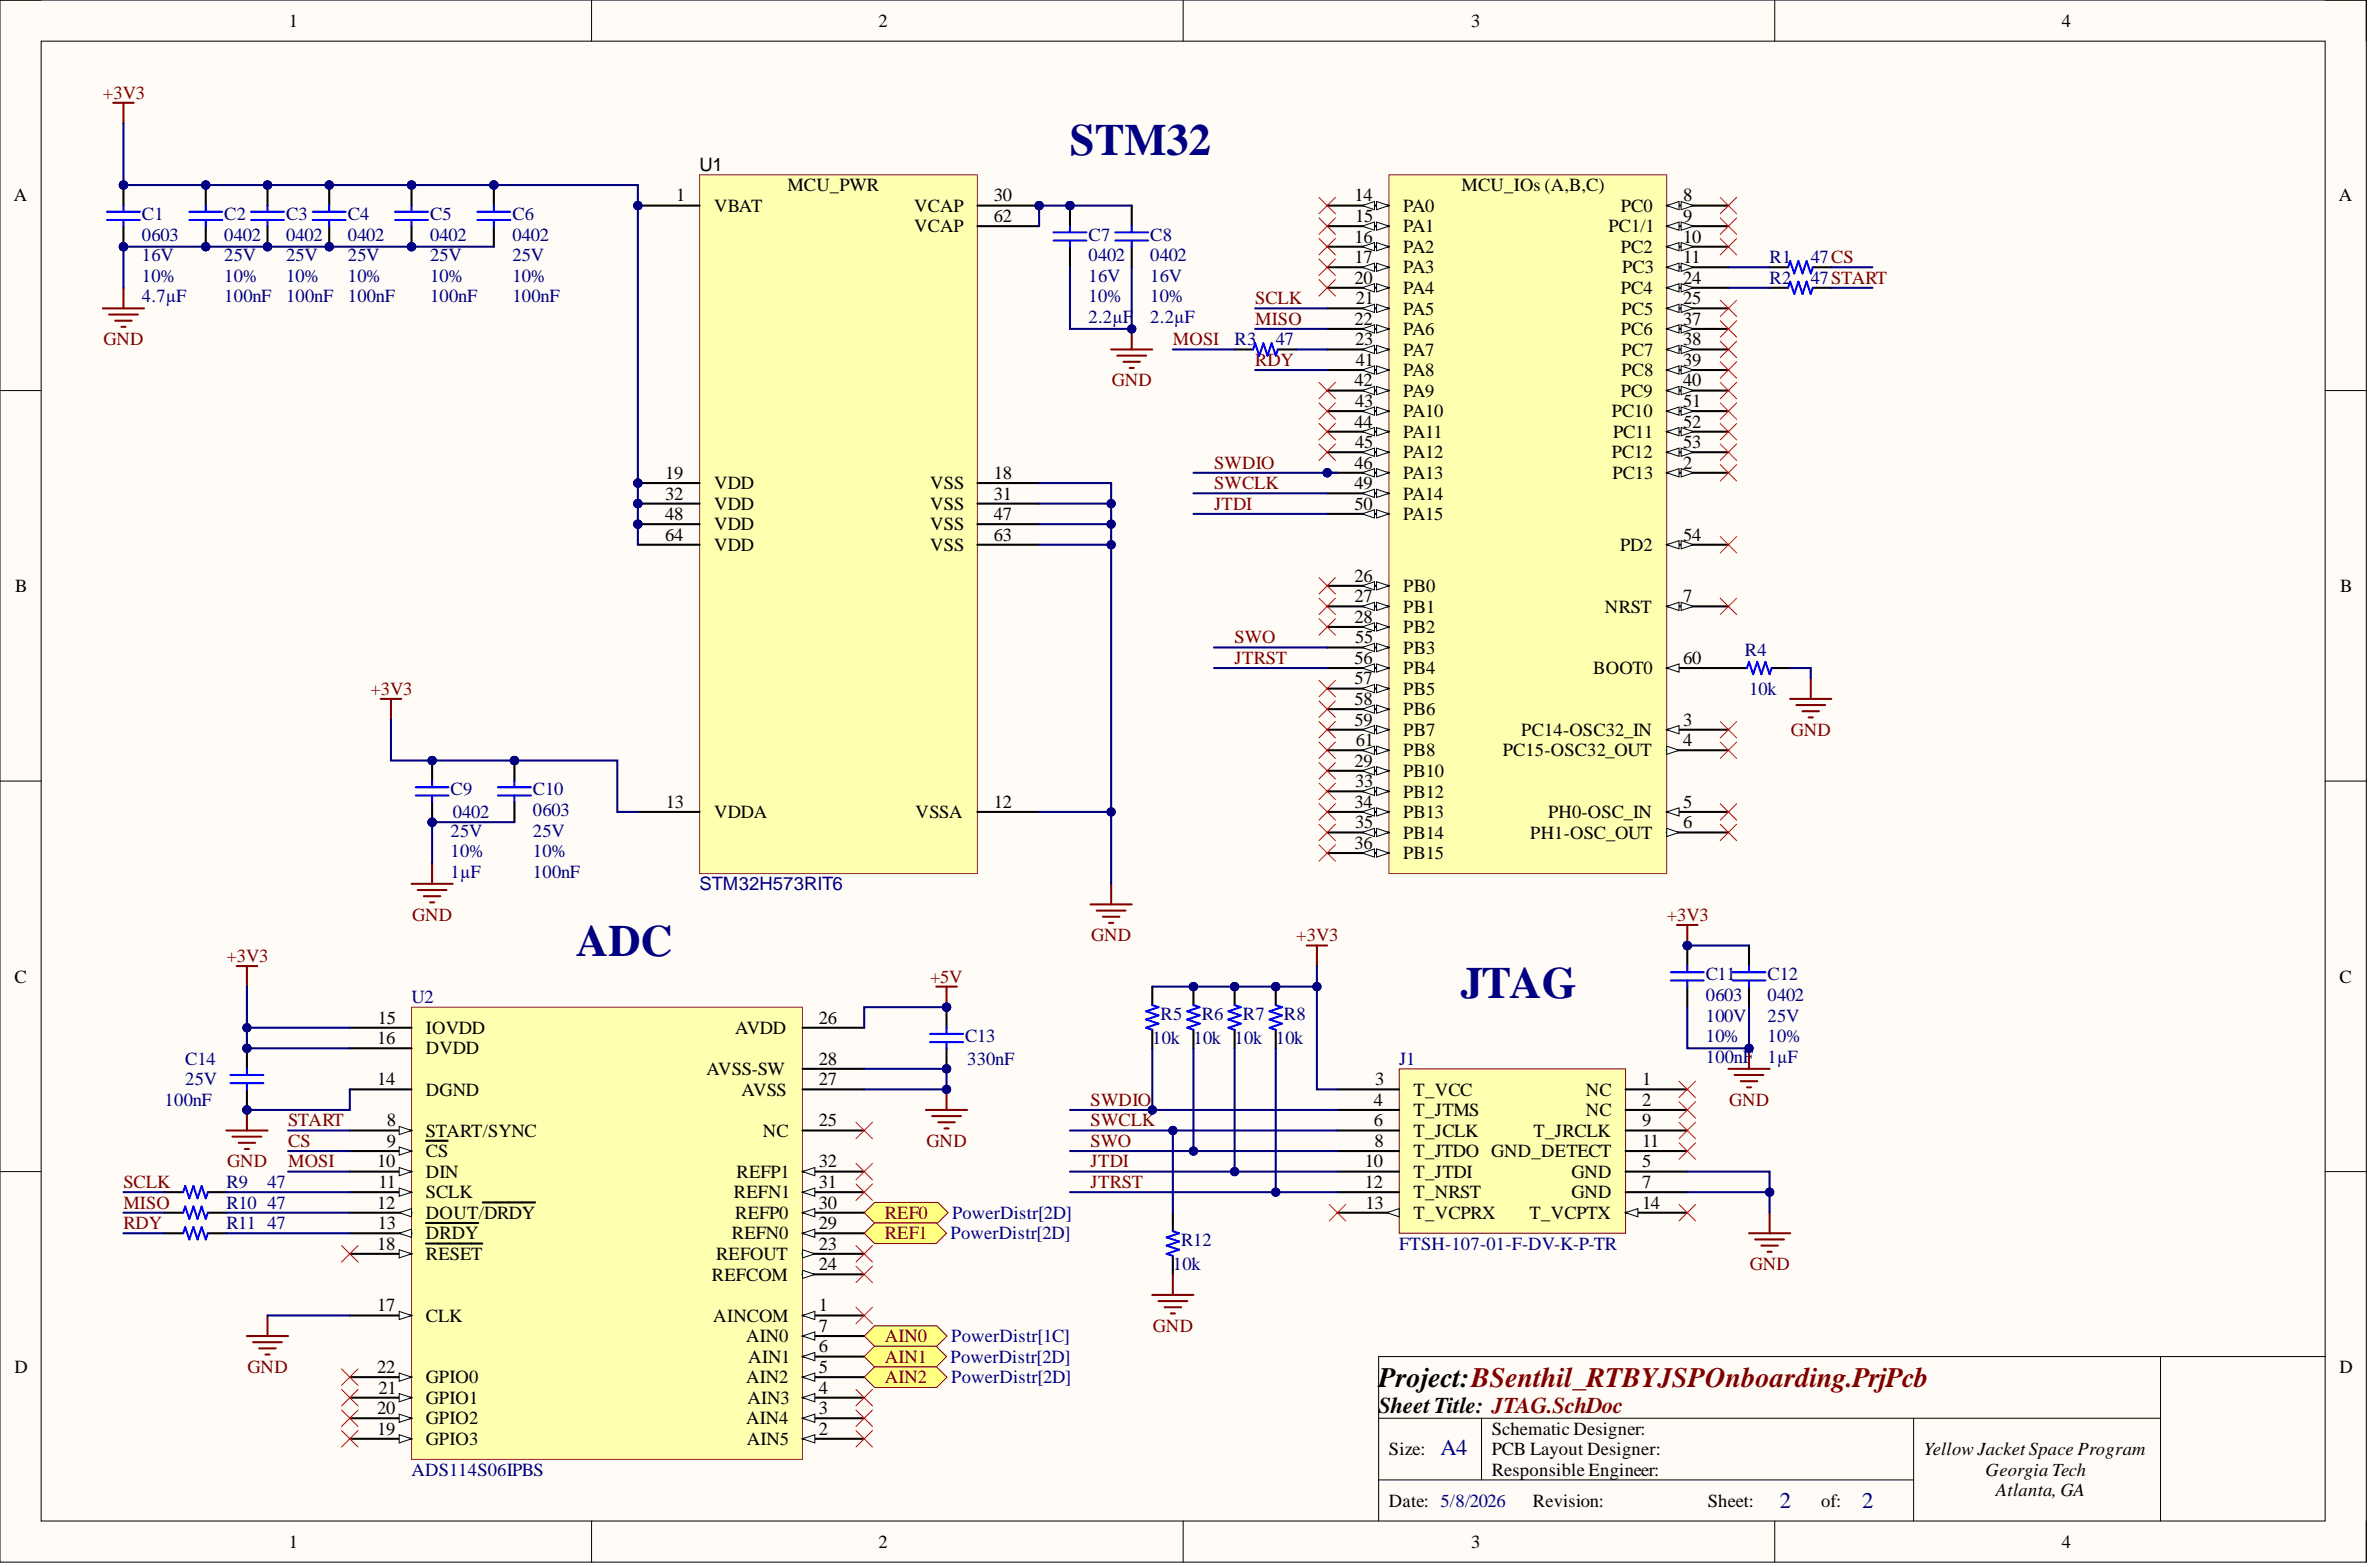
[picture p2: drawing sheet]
<svg xmlns="http://www.w3.org/2000/svg" width="292mm" height="193mm" viewBox="0 0 292 193" stroke-linecap="round" stroke-linejoin="round" font-family="sans-serif">
<defs><g id="words">
<g font-size="5.5" fill="#000080">
<text x="131.8" y="19.1">STM32</text>
<text x="71" y="117.8">ADC</text>
<text x="180" y="122.8">JTAG</text>
</g>
<text font-size="3.5" x="169.8" y="170.8">Project:BSenthil_RTBYJSPOnboarding.PrjPcb</text>
<text font-size="2.8" x="169.8" y="174.1">SheetTitle: JTAG.SchDoc</text>
<g font-size="2.8" fill="#000080">
<text x="177.4" y="179.1">A4</text>
<text x="219.3" y="185.7">2</text>
<text x="229.4" y="185.7">2</text>
</g>
<g font-size="2.3">
<text x="35.6" y="3.3">1</text>
<text x="108.2" y="3.3">2</text>
<text x="181.3" y="3.3">3</text>
<text x="254" y="3.3">4</text>
<text x="86.2" y="21">U1</text>
<text x="97" y="23.5">MCU_PWR</text>
<text x="180.1" y="23.5">MCU_IOs (A,B,C)</text>
<text x="1.7" y="24.8">A</text>
<text x="83.3" y="24.8">1</text>
<text x="88" y="26.1">VBAT</text>
<text x="112.6" y="26.1">VCAP</text>
<text x="112.6" y="28.6">VCAP</text>
<text x="122.4" y="24.8">30</text>
<text x="122.4" y="27.3">62</text>
<text x="166.9" y="24.8">14</text>
<text x="166.9" y="29.9">16</text>
<text x="167" y="27.3">15</text>
<text x="172.9" y="26.1">PA0</text>
<text x="172.9" y="28.6">PA1</text>
<text x="198.2" y="28.6">PC1/1</text>
<text x="199.7" y="26.1">PC0</text>
<text x="207.4" y="27.3">9</text>
<text x="207.4" y="24.8">8</text>
<text x="207.4" y="29.9">10</text>
<text x="288.1" y="24.8">A</text>
<text x="166.9" y="32.4">17</text>
<text x="166.9" y="34.9">20</text>
<text x="172.9" y="31.1">PA2</text>
<text x="172.9" y="33.7">PA3</text>
<text x="199.7" y="31.1">PC2</text>
<text x="199.8" y="33.7">PC3</text>
<text x="207.4" y="32.4">11</text>
<text x="207.4" y="34.9">24</text>
<text x="166.9" y="40">22</text>
<text x="167.1" y="37.5">21</text>
<text x="172.9" y="36.2">PA4</text>
<text x="172.9" y="38.7">PA5</text>
<text x="172.9" y="41.3">PA6</text>
<text x="199.7" y="36.2">PC4</text>
<text x="199.7" y="41.3">PC6</text>
<text x="199.8" y="38.7">PC5</text>
<text x="207.4" y="37.5">25</text>
<text x="207.4" y="40">37</text>
<text x="166.9" y="47.6">42</text>
<text x="167" y="42.5">23</text>
<text x="167.1" y="45.1">41</text>
<text x="172.9" y="43.8">PA7</text>
<text x="172.9" y="46.3">PA8</text>
<text x="199.8" y="43.8">PC7</text>
<text x="199.8" y="46.3">PC8</text>
<text x="207.4" y="42.5">38</text>
<text x="207.4" y="45.1">39</text>
<text x="207.4" y="47.6">40</text>
<text x="166.9" y="52.7">44</text>
<text x="167" y="50.1">43</text>
<text x="172.9" y="48.9">PA9</text>
<text x="172.9" y="53.9">PA11</text>
<text x="172.9" y="51.4">PA10</text>
<text x="198.6" y="51.4">PC10</text>
<text x="198.7" y="53.9">PC11</text>
<text x="199.7" y="48.9">PC9</text>
<text x="207.4" y="50.1">51</text>
<text x="207.4" y="52.7">52</text>
<text x="82" y="59">19</text>
<text x="122.4" y="59">18</text>
<text x="166.9" y="57.7">46</text>
<text x="167" y="55.2">45</text>
<text x="172.9" y="56.5">PA12</text>
<text x="172.9" y="59">PA13</text>
<text x="198.6" y="56.5">PC12</text>
<text x="198.7" y="59">PC13</text>
<text x="207.4" y="57.7">2</text>
<text x="207.4" y="55.2">53</text>
<text x="82" y="61.5">32</text>
<text x="82" y="64">48</text>
<text x="88" y="60.2">VDD</text>
<text x="88" y="62.8">VDD</text>
<text x="88" y="65.3">VDD</text>
<text x="114.6" y="60.2">VSS</text>
<text x="114.6" y="62.8">VSS</text>
<text x="114.6" y="65.3">VSS</text>
<text x="122.4" y="61.5">31</text>
<text x="122.4" y="64">47</text>
<text x="166.9" y="62.8">50</text>
<text x="166.9" y="60.2">49</text>
<text x="172.9" y="64">PA15</text>
<text x="172.9" y="61.5">PA14</text>
<text x="82" y="66.6">64</text>
<text x="88" y="67.8">VDD</text>
<text x="114.6" y="67.8">VSS</text>
<text x="122.4" y="66.6">63</text>
<text x="166.9" y="71.6">26</text>
<text x="199.6" y="67.8">PD2</text>
<text x="207.4" y="66.6">54</text>
<text x="1.9" y="72.9">B</text>
<text x="166.9" y="76.7">28</text>
<text x="166.9" y="74.2">27</text>
<text x="172.9" y="78">PB2</text>
<text x="172.9" y="72.9">PB0</text>
<text x="172.9" y="75.4">PB1</text>
<text x="197.7" y="75.4">NRST</text>
<text x="207.4" y="74.2">7</text>
<text x="288.3" y="72.9">B</text>
<text x="166.9" y="81.8">56</text>
<text x="167" y="79.2">55</text>
<text x="172.9" y="80.5">PB3</text>
<text x="172.9" y="83">PB4</text>
<text x="196.3" y="83">BOOT0</text>
<text x="207.4" y="81.8">60</text>
<text x="166.9" y="84.3">57</text>
<text x="166.9" y="86.8">58</text>
<text x="166.9" y="89.4">59</text>
<text x="172.9" y="85.6">PB5</text>
<text x="172.9" y="88.1">PB6</text>
<text x="207.4" y="89.4">3</text>
<text x="166.9" y="94.4">29</text>
<text x="167.1" y="91.9">61</text>
<text x="172.9" y="95.7">PB10</text>
<text x="172.9" y="90.6">PB7</text>
<text x="172.9" y="93.2">PB8</text>
<text x="185.1" y="93.2">PC15-OSC32_OUT</text>
<text x="187.4" y="90.6">PC14-OSC32_IN</text>
<text x="207.4" y="91.9">4</text>
<text x="82" y="99.5">13</text>
<text x="88" y="100.7">VDDA</text>
<text x="112.8" y="100.7">VSSA</text>
<text x="122.4" y="99.5">12</text>
<text x="166.9" y="99.5">34</text>
<text x="167" y="96.9">33</text>
<text x="172.9" y="98.2">PB12</text>
<text x="172.9" y="100.7">PB13</text>
<text x="190.7" y="100.7">PH0-OSC_IN</text>
<text x="207.4" y="99.5">5</text>
<text x="166.9" y="104.5">36</text>
<text x="167" y="102">35</text>
<text x="172.9" y="103.3">PB14</text>
<text x="172.9" y="105.8">PB15</text>
<text x="188.5" y="103.3">PH1-OSC_OUT</text>
<text x="207.4" y="102">6</text>
<text x="1.8" y="121">C</text>
<text x="288.2" y="121">C</text>
<text x="46.5" y="128.6">16</text>
<text x="46.6" y="126.1">15</text>
<text x="52.5" y="127.3">IOVDD</text>
<text x="52.5" y="129.9">DVDD</text>
<text x="90.6" y="127.3">AVDD</text>
<text x="100.9" y="126.1">26</text>
<text x="100.9" y="131.1">28</text>
<text x="46.5" y="133.6">14</text>
<text x="52.5" y="134.9">DGND</text>
<text x="87" y="132.4">AVSS-SW</text>
<text x="91.3" y="134.9">AVSS</text>
<text x="100.9" y="133.6">27</text>
<text x="169.3" y="136.2">4</text>
<text x="169.4" y="133.6">3</text>
<text x="174.2" y="134.9">T_VCC</text>
<text x="174.2" y="137.4">T_JTMS</text>
<text x="195.4" y="134.9">NC</text>
<text x="195.4" y="137.4">NC</text>
<text x="202.3" y="133.6">1</text>
<text x="202.3" y="136.2">2</text>
<text x="46.5" y="143.8">10</text>
<text x="47.7" y="138.7">8</text>
<text x="47.7" y="141.2">9</text>
<text x="52.5" y="140">START/SYNC</text>
<text x="52.5" y="142.5">CS</text>
<text x="94" y="140">NC</text>
<text x="100.9" y="138.7">25</text>
<text x="100.9" y="143.8">32</text>
<text x="168.2" y="143.8">10</text>
<text x="169.3" y="138.7">6</text>
<text x="169.3" y="141.2">8</text>
<text x="174.2" y="142.5">T_JTDO GND_DETECT</text>
<text x="174.2" y="140">T_JCLK</text>
<text x="188.9" y="140">T_JRCLK</text>
<text x="202.3" y="143.8">5</text>
<text x="202.3" y="138.7">9</text>
<text x="202.3" y="141.2">11</text>
<text x="46.5" y="148.8">12</text>
<text x="46.6" y="146.3">11</text>
<text x="52.5" y="145">DIN</text>
<text x="52.5" y="147.6">SCLK</text>
<text x="90.4" y="147.6">REFN1</text>
<text x="90.8" y="145">REFP1</text>
<text x="100.9" y="148.8">30</text>
<text x="100.9" y="146.3">31</text>
<text x="168.2" y="146.3">12</text>
<text x="168.2" y="148.8">13</text>
<text x="174.2" y="145">T_JTDI</text>
<text x="174.2" y="147.6">T_NRST</text>
<text x="193.6" y="145">GND</text>
<text x="193.6" y="147.6">GND</text>
<text x="202.3" y="146.3">7</text>
<text x="202.3" y="148.8">14</text>
<text x="46.5" y="153.9">18</text>
<text x="46.6" y="151.4">13</text>
<text x="52.5" y="150.1">DOUT/DRDY</text>
<text x="52.5" y="152.6">DRDY</text>
<text x="52.5" y="155.2">RESET</text>
<text x="88.2" y="155.2">REFOUT</text>
<text x="90.2" y="152.6">REFN0</text>
<text x="90.6" y="150.1">REFP0</text>
<text x="100.9" y="153.9">23</text>
<text x="100.9" y="151.4">29</text>
<text x="174.2" y="150.1">T_VCPRX</text>
<text x="188.4" y="150.1">T_VCPTX</text>
<text x="46.5" y="161.5">17</text>
<text x="87.7" y="157.7">REFCOM</text>
<text x="100.9" y="161.5">1</text>
<text x="100.9" y="156.4">24</text>
<text x="52.5" y="162.8">CLK</text>
<text x="87.9" y="162.8">AINCOM</text>
<text x="91.9" y="165.3">AIN0</text>
<text x="92.2" y="167.8">AIN1</text>
<text x="100.9" y="166.6">6</text>
<text x="100.9" y="164">7</text>
<text x="1.8" y="169.1">D</text>
<text x="46.5" y="169.1">22</text>
<text x="46.6" y="171.6">21</text>
<text x="52.5" y="172.9">GPIO1</text>
<text x="52.5" y="170.3">GPIO0</text>
<text x="91.9" y="170.3">AIN2</text>
<text x="92.1" y="172.9">AIN3</text>
<text x="100.9" y="171.6">4</text>
<text x="100.9" y="169.1">5</text>
<text x="288.2" y="169.1">D</text>
<text x="46.5" y="176.7">19</text>
<text x="46.5" y="174.1">20</text>
<text x="52.5" y="177.9">GPIO3</text>
<text x="52.5" y="175.4">GPIO2</text>
<text x="91.9" y="175.4">AIN4</text>
<text x="92" y="177.9">AIN5</text>
<text x="100.9" y="176.7">2</text>
<text x="100.9" y="174.1">3</text>
<text x="171.1" y="179.2">Size:</text>
<text x="183.8" y="176.7">Schematic Designer:</text>
<text x="183.8" y="179.2">PCB Layout Designer:</text>
<text x="237" y="179.2">Yellow Jacket Space Program</text>
<text x="171.1" y="185.5">Date: 5/8/2026</text>
<text x="183.8" y="181.7">Responsible Engineer:</text>
<text x="188.9" y="185.5">Revision:</text>
<text x="210.4" y="185.5">Sheet:</text>
<text x="224.3" y="185.5">of:</text>
<text x="244.6" y="181.7">Georgia Tech</text>
<text x="245.9" y="184.3">Atlanta, GA</text>
<text x="35.6" y="190.6">1</text>
<text x="108.2" y="190.6">2</text>
<text x="181.3" y="190.6">3</text>
<text x="254" y="190.6">4</text>
</g>
<g font-size="2.3" fill="#800000">
<text x="12.7" y="12.2">+3V3</text>
<text x="154.6" y="37.5">SCLK</text>
<text x="154.6" y="40">MISO</text>
<text x="12.8" y="42.5">GND</text>
<text x="137" y="47.6">GND</text>
<text x="144.5" y="42.5">MOSI</text>
<text x="154.6" y="45.1">RDY</text>
<text x="149.6" y="57.7">SWDIO</text>
<text x="149.6" y="60.2">SWCLK</text>
<text x="149.6" y="62.8">JTDI</text>
<text x="152.1" y="79.2">SWO</text>
<text x="152.1" y="81.8">JTRST</text>
<text x="45.6" y="85.6">+3V3</text>
<text x="220.6" y="90.6">GND</text>
<text x="50.8" y="113.4">GND</text>
<text x="205.3" y="113.4">+3V3</text>
<text x="27.9" y="118.5">+3V3</text>
<text x="134.4" y="115.9">GND</text>
<text x="159.7" y="115.9">+3V3</text>
<text x="114.6" y="121">+5V</text>
<text x="134.4" y="136.2">SWDIO</text>
<text x="213" y="136.2">GND</text>
<text x="28" y="143.8">GND</text>
<text x="35.5" y="138.7">START</text>
<text x="35.5" y="141.2">CS</text>
<text x="35.5" y="143.8">MOSI</text>
<text x="114.2" y="141.2">GND</text>
<text x="134.4" y="138.7">SWCLK</text>
<text x="134.4" y="141.2">SWO</text>
<text x="134.4" y="143.8">JTDI</text>
<text x="15.2" y="146.3">SCLK</text>
<text x="15.2" y="148.8">MISO</text>
<text x="134.4" y="146.3">JTRST</text>
<text x="15.2" y="151.4">RDY</text>
<text x="109" y="150.1">REF0</text>
<text x="109" y="152.6">REF1</text>
<text x="215.6" y="156.4">GND</text>
<text x="109" y="165.3">AIN0</text>
<text x="109" y="167.8">AIN1</text>
<text x="142" y="164">GND</text>
<text x="30.5" y="169.1">GND</text>
<text x="109" y="170.3">AIN2</text>
</g>
<g font-size="2.3" fill="#000080">
<text x="17.5" y="29.6">0603</text>
<text x="17.5" y="27.1">C1</text>
<text x="27.6" y="29.6">0402</text>
<text x="27.6" y="27.1">C2</text>
<text x="35.2" y="29.6">0402</text>
<text x="35.2" y="27.1">C3</text>
<text x="42.8" y="29.6">0402</text>
<text x="42.8" y="27.1">C4</text>
<text x="53" y="29.6">0402</text>
<text x="53" y="27.1">C5</text>
<text x="63.1" y="29.6">0402</text>
<text x="63.1" y="27.1">C6</text>
<text x="134.1" y="29.6">C7</text>
<text x="141.7" y="29.6">C8</text>
<text x="17.5" y="32.2">16V</text>
<text x="17.5" y="34.7">10%</text>
<text x="27.6" y="32.2">25V</text>
<text x="27.6" y="34.7">10%</text>
<text x="35.2" y="32.2">25V</text>
<text x="35.2" y="34.7">10%</text>
<text x="42.8" y="32.2">25V</text>
<text x="42.8" y="34.7">10%</text>
<text x="53" y="32.2">25V</text>
<text x="53" y="34.7">10%</text>
<text x="63.1" y="32.2">25V</text>
<text x="63.1" y="34.7">10%</text>
<text x="134.1" y="32.2">0402</text>
<text x="134.1" y="34.7">16V</text>
<text x="141.7" y="32.2">0402</text>
<text x="141.7" y="34.7">16V</text>
<text x="218" y="32.4">R1</text>
<text x="218" y="34.9">R2</text>
<text x="223.1" y="32.4">47CS</text>
<text x="223.1" y="34.9">47START</text>
<text x="17.5" y="37.2">4.7µF</text>
<text x="27.6" y="37.2">100nF</text>
<text x="35.2" y="37.2">100nF</text>
<text x="42.8" y="37.2">100nF</text>
<text x="53" y="37.2">100nF</text>
<text x="63.1" y="37.2">100nF</text>
<text x="134.1" y="37.2">10%</text>
<text x="134.1" y="39.7">2.2µF</text>
<text x="141.7" y="37.2">10%</text>
<text x="141.7" y="39.7">2.2µF</text>
<text x="152.1" y="42.5">R3</text>
<text x="157.2" y="42.5">47</text>
<text x="215" y="80.7">R4</text>
<text x="215.5" y="85.6">10k</text>
<text x="55.5" y="98">C9</text>
<text x="55.8" y="100.7">0402</text>
<text x="65.7" y="100.5">0603</text>
<text x="65.7" y="98">C10</text>
<text x="55.5" y="103">25V</text>
<text x="55.5" y="105.6">10%</text>
<text x="65.7" y="103">25V</text>
<text x="65.7" y="105.6">10%</text>
<text x="55.5" y="108.1">1µF</text>
<text x="65.7" y="108.1">100nF</text>
<text x="86.2" y="109.6">STM32H573RIT6</text>
<text x="50.7" y="123.5">U2</text>
<text x="143" y="125.5">R5</text>
<text x="148" y="125.5">R6</text>
<text x="153.1" y="125.5">R7</text>
<text x="158.2" y="125.5">R8</text>
<text x="210.1" y="123.3">0603</text>
<text x="210.1" y="125.8">100V</text>
<text x="210.1" y="120.7">C11</text>
<text x="217.8" y="123.3">0402</text>
<text x="217.8" y="125.8">25V</text>
<text x="217.8" y="120.7">C12</text>
<text x="22.8" y="131.1">C14</text>
<text x="118.9" y="128.3">C13</text>
<text x="119.1" y="131.1">330nF</text>
<text x="142" y="128.6">10k</text>
<text x="147" y="128.6">10k</text>
<text x="152.1" y="128.6">10k</text>
<text x="157.2" y="128.6">10k</text>
<text x="172.4" y="131.1">J1</text>
<text x="210.1" y="128.3">10%</text>
<text x="210.1" y="130.9">100nF</text>
<text x="217.8" y="128.3">10%</text>
<text x="217.8" y="130.9">1µF</text>
<text x="20.3" y="136.2">100nF</text>
<text x="22.8" y="133.6">25V</text>
<text x="27.9" y="146.3">R9</text>
<text x="27.9" y="148.8">R10</text>
<text x="33" y="146.3">47</text>
<text x="33" y="148.8">47</text>
<text x="27.9" y="151.4">R11</text>
<text x="33" y="151.4">47</text>
<text x="117.1" y="152.6">PowerDistr[2D]</text>
<text x="117.3" y="150.1">PowerDistr[2D]</text>
<text x="145.5" y="153.4">R12</text>
<text x="172.4" y="153.9">FTSH-107-01-F-DV-K-P-TR</text>
<text x="144.5" y="156.4">10k</text>
<text x="117.1" y="167.8">PowerDistr[2D]</text>
<text x="117.2" y="165.3">PowerDistr[1C]</text>
<text x="117.2" y="170.3">PowerDistr[2D]</text>
<text x="50.7" y="181.7">ADS114S06IPBS</text>
</g>
</g></defs>
<path d="M0 0h291.5v192.4h-291.5z" fill-rule="evenodd" fill="#fffcf8"/>
<path d="M0 0h291.5v192.4h-291.5z" fill="none" stroke="#000" stroke-width=".12"/>
<path d="M5.1 5.1h281.4v182.2h-281.4z" fill-rule="evenodd" fill="#fffcf8"/>
<g fill="none" stroke="#000" stroke-width=".12">
<path d="M0 0h5.1M5.1 5.1h281.4v182.2h-281.4zM72.9 0v5.1M145.8 0v5.1M218.6 0v5.1M286.5 0h5v5.1M0 48.1h5.1M286.5 48.1h5M0 96.2h5.1M286.5 96.2h5M0 144.3h5.1M286.5 144.3h5"/>
<path d="M169.8 174.7h96.4M182.5 174.7v7.5M235.8 174.7v12.6M266.2 167.1v20.2M286.5 167.1h-116.7v20.2M72.9 187.3v5.1M145.8 187.3v5.1M169.8 182.2h66M218.6 187.3v5.1M291.5 187.3v5.1"/>
</g>
<circle cx="78.6" cy="25.3" r=".51" fill="#000080"/>
<circle cx="78.6" cy="25.3" r=".51" fill="none" stroke="#000080" stroke-width=".12"/>
<circle cx="78.6" cy="59.5" r=".51" fill="#000080"/>
<circle cx="78.6" cy="59.5" r=".51" fill="none" stroke="#000080" stroke-width=".12"/>
<circle cx="128" cy="25.3" r=".51" fill="#000080"/>
<circle cx="128" cy="25.3" r=".51" fill="none" stroke="#000080" stroke-width=".12"/>
<circle cx="78.6" cy="62" r=".51" fill="#000080"/>
<circle cx="78.6" cy="62" r=".51" fill="none" stroke="#000080" stroke-width=".12"/>
<circle cx="163.5" cy="58.2" r=".51" fill="#000080"/>
<circle cx="163.5" cy="58.2" r=".51" fill="none" stroke="#000080" stroke-width=".12"/>
<circle cx="78.6" cy="64.5" r=".51" fill="#000080"/>
<circle cx="78.6" cy="64.5" r=".51" fill="none" stroke="#000080" stroke-width=".12"/>
<path d="M86.2 21.5h34.2v86.1h-34.2z" fill-rule="evenodd" fill="#ffffb0"/>
<path d="M86.2 21.5h34.2v86.1h-34.2z" fill="none" stroke="#8c2c28" stroke-width=".12"/>
<path d="M171.1 21.5h34.2v86.1h-34.2z" fill-rule="evenodd" fill="#ffffb0"/>
<path d="M171.1 21.5h34.2v86.1h-34.2z" fill="none" stroke="#8c2c28" stroke-width=".12"/>
<path d="M205.3 27.8h7.6" fill="none" stroke="#000" stroke-width=".25"/>
<path d="M205.3 27.8l1.6-.5v1.1z" fill="#f8fcff"/>
<path d="M205.3 27.8l1.6-.5v1.1z" fill="none" stroke="#000" stroke-width=".12"/>
<path d="M207.1 27.3l1.5 .5-1.5 .6z" fill="#f8fcff"/>
<path d="M207.1 27.3l1.5 .5-1.5 .6z" fill="none" stroke="#000" stroke-width=".12"/>
<path d="M205.3 25.3h7.6" fill="none" stroke="#000" stroke-width=".25"/>
<path d="M205.3 25.3l1.6-.5v1z" fill="#f8fcff"/>
<path d="M205.3 25.3l1.6-.5v1z" fill="none" stroke="#000" stroke-width=".12"/>
<path d="M207.1 24.8l1.5 .5-1.5 .5z" fill="#f8fcff"/>
<path d="M207.1 24.8l1.5 .5-1.5 .5z" fill="none" stroke="#000" stroke-width=".12"/>
<path d="M205.3 30.4h7.6" fill="none" stroke="#000" stroke-width=".25"/>
<path d="M205.3 30.4l1.6-.5v1z" fill="#f8fcff"/>
<path d="M205.3 30.4l1.6-.5v1z" fill="none" stroke="#000" stroke-width=".12"/>
<path d="M207.1 29.9l1.5 .5-1.5 .5z" fill="#f8fcff"/>
<path d="M207.1 29.9l1.5 .5-1.5 .5z" fill="none" stroke="#000" stroke-width=".12"/>
<path d="M205.3 32.9h7.6" fill="none" stroke="#000" stroke-width=".25"/>
<path d="M205.3 32.9l1.6-.5v1z" fill="#f8fcff"/>
<path d="M205.3 32.9l1.6-.5v1z" fill="none" stroke="#000" stroke-width=".12"/>
<path d="M207.1 32.4l1.5 .5-1.5 .5z" fill="#f8fcff"/>
<path d="M207.1 32.4l1.5 .5-1.5 .5z" fill="none" stroke="#000" stroke-width=".12"/>
<path d="M78.6 25.3h7.6" fill="none" stroke="#000" stroke-width=".25"/>
<circle cx="78.6" cy="25.3" r=".51" fill="#000080"/>
<circle cx="78.6" cy="25.3" r=".51" fill="none" stroke="#000080" stroke-width=".12"/>
<path d="M205.3 58.2h7.6" fill="none" stroke="#000" stroke-width=".25"/>
<path d="M205.3 58.2l1.6-.5v1z" fill="#f8fcff"/>
<path d="M205.3 58.2l1.6-.5v1z" fill="none" stroke="#000" stroke-width=".12"/>
<path d="M207.1 57.7l1.5 .5-1.5 .5z" fill="#f8fcff"/>
<path d="M207.1 57.7l1.5 .5-1.5 .5z" fill="none" stroke="#000" stroke-width=".12"/>
<path d="M205.3 89.9h7.6" fill="none" stroke="#000" stroke-width=".25"/>
<path d="M205.3 89.9l1.6-.5v1z" fill="#f8fcff"/>
<path d="M205.3 89.9l1.6-.5v1z" fill="none" stroke="#000" stroke-width=".12"/>
<path d="M205.3 92.4h7.6" fill="none" stroke="#000" stroke-width=".25"/>
<path d="M205.3 91.9l1.6 .5-1.6 .5z" fill="#f8fcff"/>
<path d="M205.3 91.9l1.6 .5-1.6 .5z" fill="none" stroke="#000" stroke-width=".12"/>
<path d="M205.3 100h7.6" fill="none" stroke="#000" stroke-width=".25"/>
<path d="M205.3 100l1.6-.5v1z" fill="#f8fcff"/>
<path d="M205.3 100l1.6-.5v1z" fill="none" stroke="#000" stroke-width=".12"/>
<path d="M205.3 102.5h7.6" fill="none" stroke="#000" stroke-width=".25"/>
<path d="M205.3 102l1.6 .5-1.6 .5z" fill="#f8fcff"/>
<path d="M205.3 102l1.6 .5-1.6 .5z" fill="none" stroke="#000" stroke-width=".12"/>
<path d="M205.3 74.7h7.6" fill="none" stroke="#000" stroke-width=".25"/>
<path d="M205.3 74.7l1.6-.5v1z" fill="#f8fcff"/>
<path d="M205.3 74.7l1.6-.5v1z" fill="none" stroke="#000" stroke-width=".12"/>
<path d="M207.1 74.2l1.5 .5-1.5 .5z" fill="#f8fcff"/>
<path d="M207.1 74.2l1.5 .5-1.5 .5z" fill="none" stroke="#000" stroke-width=".12"/>
<path d="M163.5 25.3h7.6M78.6 100h7.6M120.4 100h7.6" fill="none" stroke="#000" stroke-width=".25"/>
<path d="M169.6 24.8l1.5 .5-1.5 .5z" fill="#f8fcff"/>
<path d="M169.6 24.8l1.5 .5-1.5 .5z" fill="none" stroke="#000" stroke-width=".12"/>
<path d="M167.8 25.3l1.5-.5v1z" fill="#f8fcff"/>
<path d="M167.8 25.3l1.5-.5v1z" fill="none" stroke="#000" stroke-width=".12"/>
<path d="M163.5 27.8h7.6" fill="none" stroke="#000" stroke-width=".25"/>
<path d="M169.6 27.3l1.5 .5-1.5 .6z" fill="#f8fcff"/>
<path d="M169.6 27.3l1.5 .5-1.5 .6z" fill="none" stroke="#000" stroke-width=".12"/>
<path d="M167.8 27.8l1.5-.5v1.1z" fill="#f8fcff"/>
<path d="M167.8 27.8l1.5-.5v1.1z" fill="none" stroke="#000" stroke-width=".12"/>
<path d="M163.5 30.4h7.6" fill="none" stroke="#000" stroke-width=".25"/>
<path d="M169.6 29.9l1.5 .5-1.5 .5z" fill="#f8fcff"/>
<path d="M169.6 29.9l1.5 .5-1.5 .5z" fill="none" stroke="#000" stroke-width=".12"/>
<path d="M167.8 30.4l1.5-.5v1z" fill="#f8fcff"/>
<path d="M167.8 30.4l1.5-.5v1z" fill="none" stroke="#000" stroke-width=".12"/>
<path d="M163.5 32.9h7.6" fill="none" stroke="#000" stroke-width=".25"/>
<path d="M169.6 32.4l1.5 .5-1.5 .5z" fill="#f8fcff"/>
<path d="M169.6 32.4l1.5 .5-1.5 .5z" fill="none" stroke="#000" stroke-width=".12"/>
<path d="M167.8 32.9l1.5-.5v1z" fill="#f8fcff"/>
<path d="M167.8 32.9l1.5-.5v1z" fill="none" stroke="#000" stroke-width=".12"/>
<path d="M78.6 59.5h7.6M120.4 59.5h7.6" fill="none" stroke="#000" stroke-width=".25"/>
<circle cx="78.6" cy="59.5" r=".51" fill="#000080"/>
<circle cx="78.6" cy="59.5" r=".51" fill="none" stroke="#000080" stroke-width=".12"/>
<path d="M163.5 43h7.6" fill="none" stroke="#000" stroke-width=".25"/>
<path d="M169.6 42.5l1.5 .5-1.5 .5z" fill="#f8fcff"/>
<path d="M169.6 42.5l1.5 .5-1.5 .5z" fill="none" stroke="#000" stroke-width=".12"/>
<path d="M167.8 43l1.5-.5v1z" fill="#f8fcff"/>
<path d="M167.8 43l1.5-.5v1z" fill="none" stroke="#000" stroke-width=".12"/>
<path d="M163.5 35.4h7.6" fill="none" stroke="#000" stroke-width=".25"/>
<path d="M169.6 34.9l1.5 .5-1.5 .5z" fill="#f8fcff"/>
<path d="M169.6 34.9l1.5 .5-1.5 .5z" fill="none" stroke="#000" stroke-width=".12"/>
<path d="M167.8 35.4l1.5-.5v1z" fill="#f8fcff"/>
<path d="M167.8 35.4l1.5-.5v1z" fill="none" stroke="#000" stroke-width=".12"/>
<path d="M163.5 38h7.6" fill="none" stroke="#000" stroke-width=".25"/>
<path d="M169.6 37.5l1.5 .5-1.5 .5z" fill="#f8fcff"/>
<path d="M169.6 37.5l1.5 .5-1.5 .5z" fill="none" stroke="#000" stroke-width=".12"/>
<path d="M167.8 38l1.5-.5v1z" fill="#f8fcff"/>
<path d="M167.8 38l1.5-.5v1z" fill="none" stroke="#000" stroke-width=".12"/>
<path d="M163.5 40.5h7.6" fill="none" stroke="#000" stroke-width=".25"/>
<path d="M169.6 40l1.5 .5-1.5 .5z" fill="#f8fcff"/>
<path d="M169.6 40l1.5 .5-1.5 .5z" fill="none" stroke="#000" stroke-width=".12"/>
<path d="M167.8 40.5l1.5-.5v1z" fill="#f8fcff"/>
<path d="M167.8 40.5l1.5-.5v1z" fill="none" stroke="#000" stroke-width=".12"/>
<path d="M205.3 35.4h7.6" fill="none" stroke="#000" stroke-width=".25"/>
<path d="M205.3 35.4l1.6-.5v1z" fill="#f8fcff"/>
<path d="M205.3 35.4l1.6-.5v1z" fill="none" stroke="#000" stroke-width=".12"/>
<path d="M207.1 34.9l1.5 .5-1.5 .5z" fill="#f8fcff"/>
<path d="M207.1 34.9l1.5 .5-1.5 .5z" fill="none" stroke="#000" stroke-width=".12"/>
<path d="M205.3 38h7.6" fill="none" stroke="#000" stroke-width=".25"/>
<path d="M205.3 38l1.6-.5v1z" fill="#f8fcff"/>
<path d="M205.3 38l1.6-.5v1z" fill="none" stroke="#000" stroke-width=".12"/>
<path d="M207.1 37.5l1.5 .5-1.5 .5z" fill="#f8fcff"/>
<path d="M207.1 37.5l1.5 .5-1.5 .5z" fill="none" stroke="#000" stroke-width=".12"/>
<path d="M163.5 77.2h7.6" fill="none" stroke="#000" stroke-width=".25"/>
<path d="M169.6 76.7l1.5 .5-1.5 .5z" fill="#f8fcff"/>
<path d="M169.6 76.7l1.5 .5-1.5 .5z" fill="none" stroke="#000" stroke-width=".12"/>
<path d="M167.8 77.2l1.5-.5v1z" fill="#f8fcff"/>
<path d="M167.8 77.2l1.5-.5v1z" fill="none" stroke="#000" stroke-width=".12"/>
<path d="M163.5 72.1h7.6" fill="none" stroke="#000" stroke-width=".25"/>
<path d="M169.6 71.6l1.5 .5-1.5 .5z" fill="#f8fcff"/>
<path d="M169.6 71.6l1.5 .5-1.5 .5z" fill="none" stroke="#000" stroke-width=".12"/>
<path d="M167.8 72.1l1.5-.5v1z" fill="#f8fcff"/>
<path d="M167.8 72.1l1.5-.5v1z" fill="none" stroke="#000" stroke-width=".12"/>
<path d="M163.5 74.7h7.6" fill="none" stroke="#000" stroke-width=".25"/>
<path d="M169.6 74.2l1.5 .5-1.5 .5z" fill="#f8fcff"/>
<path d="M169.6 74.2l1.5 .5-1.5 .5z" fill="none" stroke="#000" stroke-width=".12"/>
<path d="M167.8 74.7l1.5-.5v1z" fill="#f8fcff"/>
<path d="M167.8 74.7l1.5-.5v1z" fill="none" stroke="#000" stroke-width=".12"/>
<path d="M163.5 94.9h7.6" fill="none" stroke="#000" stroke-width=".25"/>
<path d="M169.6 94.4l1.5 .5-1.5 .5z" fill="#f8fcff"/>
<path d="M169.6 94.4l1.5 .5-1.5 .5z" fill="none" stroke="#000" stroke-width=".12"/>
<path d="M167.8 94.9l1.5-.5v1z" fill="#f8fcff"/>
<path d="M167.8 94.9l1.5-.5v1z" fill="none" stroke="#000" stroke-width=".12"/>
<path d="M120.4 25.3h7.6" fill="none" stroke="#000" stroke-width=".25"/>
<circle cx="128" cy="25.3" r=".51" fill="#000080"/>
<circle cx="128" cy="25.3" r=".51" fill="none" stroke="#000080" stroke-width=".12"/>
<path d="M78.6 62h7.6M120.4 62h7.6" fill="none" stroke="#000" stroke-width=".25"/>
<circle cx="78.6" cy="62" r=".51" fill="#000080"/>
<circle cx="78.6" cy="62" r=".51" fill="none" stroke="#000080" stroke-width=".12"/>
<path d="M163.5 97.5h7.6" fill="none" stroke="#000" stroke-width=".25"/>
<path d="M169.6 96.9l1.5 .6-1.5 .5z" fill="#f8fcff"/>
<path d="M169.6 96.9l1.5 .6-1.5 .5z" fill="none" stroke="#000" stroke-width=".12"/>
<path d="M167.8 97.5l1.5-.6v1.1z" fill="#f8fcff"/>
<path d="M167.8 97.5l1.5-.6v1.1z" fill="none" stroke="#000" stroke-width=".12"/>
<path d="M163.5 100h7.6" fill="none" stroke="#000" stroke-width=".25"/>
<path d="M169.6 99.5l1.5 .5-1.5 .5z" fill="#f8fcff"/>
<path d="M169.6 99.5l1.5 .5-1.5 .5z" fill="none" stroke="#000" stroke-width=".12"/>
<path d="M167.8 100l1.5-.5v1z" fill="#f8fcff"/>
<path d="M167.8 100l1.5-.5v1z" fill="none" stroke="#000" stroke-width=".12"/>
<path d="M163.5 45.6h7.6" fill="none" stroke="#000" stroke-width=".25"/>
<path d="M169.6 45.1l1.5 .5-1.5 .5z" fill="#f8fcff"/>
<path d="M169.6 45.1l1.5 .5-1.5 .5z" fill="none" stroke="#000" stroke-width=".12"/>
<path d="M167.8 45.6l1.5-.5v1z" fill="#f8fcff"/>
<path d="M167.8 45.6l1.5-.5v1z" fill="none" stroke="#000" stroke-width=".12"/>
<path d="M163.5 102.5h7.6" fill="none" stroke="#000" stroke-width=".25"/>
<path d="M169.6 102l1.5 .5-1.5 .5z" fill="#f8fcff"/>
<path d="M169.6 102l1.5 .5-1.5 .5z" fill="none" stroke="#000" stroke-width=".12"/>
<path d="M167.8 102.5l1.5-.5v1z" fill="#f8fcff"/>
<path d="M167.8 102.5l1.5-.5v1z" fill="none" stroke="#000" stroke-width=".12"/>
<path d="M163.5 105h7.6" fill="none" stroke="#000" stroke-width=".25"/>
<path d="M169.6 104.5l1.5 .5-1.5 .6z" fill="#f8fcff"/>
<path d="M169.6 104.5l1.5 .5-1.5 .6z" fill="none" stroke="#000" stroke-width=".12"/>
<path d="M167.8 105l1.5-.5v1.1z" fill="#f8fcff"/>
<path d="M167.8 105l1.5-.5v1.1z" fill="none" stroke="#000" stroke-width=".12"/>
<path d="M205.3 40.5h7.6" fill="none" stroke="#000" stroke-width=".25"/>
<path d="M205.3 40.5l1.6-.5v1z" fill="#f8fcff"/>
<path d="M205.3 40.5l1.6-.5v1z" fill="none" stroke="#000" stroke-width=".12"/>
<path d="M207.1 40l1.5 .5-1.5 .5z" fill="#f8fcff"/>
<path d="M207.1 40l1.5 .5-1.5 .5z" fill="none" stroke="#000" stroke-width=".12"/>
<path d="M205.3 43h7.6" fill="none" stroke="#000" stroke-width=".25"/>
<path d="M205.3 43l1.6-.5v1z" fill="#f8fcff"/>
<path d="M205.3 43l1.6-.5v1z" fill="none" stroke="#000" stroke-width=".12"/>
<path d="M207.1 42.5l1.5 .5-1.5 .5z" fill="#f8fcff"/>
<path d="M207.1 42.5l1.5 .5-1.5 .5z" fill="none" stroke="#000" stroke-width=".12"/>
<path d="M205.3 45.6h7.6" fill="none" stroke="#000" stroke-width=".25"/>
<path d="M205.3 45.6l1.6-.5v1z" fill="#f8fcff"/>
<path d="M205.3 45.6l1.6-.5v1z" fill="none" stroke="#000" stroke-width=".12"/>
<path d="M207.1 45.1l1.5 .5-1.5 .5z" fill="#f8fcff"/>
<path d="M207.1 45.1l1.5 .5-1.5 .5z" fill="none" stroke="#000" stroke-width=".12"/>
<path d="M205.3 48.1h7.6" fill="none" stroke="#000" stroke-width=".25"/>
<path d="M205.3 48.1l1.6-.5v1z" fill="#f8fcff"/>
<path d="M205.3 48.1l1.6-.5v1z" fill="none" stroke="#000" stroke-width=".12"/>
<path d="M207.1 47.6l1.5 .5-1.5 .5z" fill="#f8fcff"/>
<path d="M207.1 47.6l1.5 .5-1.5 .5z" fill="none" stroke="#000" stroke-width=".12"/>
<path d="M163.5 48.1h7.6" fill="none" stroke="#000" stroke-width=".25"/>
<path d="M169.6 47.6l1.5 .5-1.5 .5z" fill="#f8fcff"/>
<path d="M169.6 47.6l1.5 .5-1.5 .5z" fill="none" stroke="#000" stroke-width=".12"/>
<path d="M167.8 48.1l1.5-.5v1z" fill="#f8fcff"/>
<path d="M167.8 48.1l1.5-.5v1z" fill="none" stroke="#000" stroke-width=".12"/>
<path d="M163.5 53.2h7.6" fill="none" stroke="#000" stroke-width=".25"/>
<path d="M169.6 52.7l1.5 .5-1.5 .5z" fill="#f8fcff"/>
<path d="M169.6 52.7l1.5 .5-1.5 .5z" fill="none" stroke="#000" stroke-width=".12"/>
<path d="M167.8 53.2l1.5-.5v1z" fill="#f8fcff"/>
<path d="M167.8 53.2l1.5-.5v1z" fill="none" stroke="#000" stroke-width=".12"/>
<path d="M163.5 50.6h7.6" fill="none" stroke="#000" stroke-width=".25"/>
<path d="M169.6 50.1l1.5 .5-1.5 .5z" fill="#f8fcff"/>
<path d="M169.6 50.1l1.5 .5-1.5 .5z" fill="none" stroke="#000" stroke-width=".12"/>
<path d="M167.8 50.6l1.5-.5v1z" fill="#f8fcff"/>
<path d="M167.8 50.6l1.5-.5v1z" fill="none" stroke="#000" stroke-width=".12"/>
<path d="M163.5 55.7h7.6M120.4 64.5h7.6" fill="none" stroke="#000" stroke-width=".25"/>
<path d="M169.6 55.2l1.5 .5-1.5 .5z" fill="#f8fcff"/>
<path d="M169.6 55.2l1.5 .5-1.5 .5z" fill="none" stroke="#000" stroke-width=".12"/>
<path d="M167.8 55.7l1.5-.5v1z" fill="#f8fcff"/>
<path d="M167.8 55.7l1.5-.5v1z" fill="none" stroke="#000" stroke-width=".12"/>
<path d="M163.5 58.2h7.6" fill="none" stroke="#000" stroke-width=".25"/>
<path d="M169.6 57.7l1.5 .5-1.5 .5z" fill="#f8fcff"/>
<path d="M169.6 57.7l1.5 .5-1.5 .5z" fill="none" stroke="#000" stroke-width=".12"/>
<path d="M167.8 58.2l1.5-.5v1z" fill="#f8fcff"/>
<path d="M167.8 58.2l1.5-.5v1z" fill="none" stroke="#000" stroke-width=".12"/>
<circle cx="163.5" cy="58.2" r=".51" fill="#000080"/>
<circle cx="163.5" cy="58.2" r=".51" fill="none" stroke="#000080" stroke-width=".12"/>
<path d="M78.6 64.5h7.6" fill="none" stroke="#000" stroke-width=".25"/>
<circle cx="78.6" cy="64.5" r=".51" fill="#000080"/>
<circle cx="78.6" cy="64.5" r=".51" fill="none" stroke="#000080" stroke-width=".12"/>
<path d="M163.5 63.3h7.6" fill="none" stroke="#000" stroke-width=".25"/>
<path d="M169.6 62.8l1.5 .5-1.5 .5z" fill="#f8fcff"/>
<path d="M169.6 62.8l1.5 .5-1.5 .5z" fill="none" stroke="#000" stroke-width=".12"/>
<path d="M167.8 63.3l1.5-.5v1z" fill="#f8fcff"/>
<path d="M167.8 63.3l1.5-.5v1z" fill="none" stroke="#000" stroke-width=".12"/>
<path d="M163.5 60.8h7.6" fill="none" stroke="#000" stroke-width=".25"/>
<path d="M169.6 60.2l1.5 .6-1.5 .5z" fill="#f8fcff"/>
<path d="M169.6 60.2l1.5 .6-1.5 .5z" fill="none" stroke="#000" stroke-width=".12"/>
<path d="M167.8 60.8l1.5-.6v1.1z" fill="#f8fcff"/>
<path d="M167.8 60.8l1.5-.6v1.1z" fill="none" stroke="#000" stroke-width=".12"/>
<path d="M205.3 55.7h7.6" fill="none" stroke="#000" stroke-width=".25"/>
<path d="M205.3 55.7l1.6-.5v1z" fill="#f8fcff"/>
<path d="M205.3 55.7l1.6-.5v1z" fill="none" stroke="#000" stroke-width=".12"/>
<path d="M207.1 55.2l1.5 .5-1.5 .5z" fill="#f8fcff"/>
<path d="M207.1 55.2l1.5 .5-1.5 .5z" fill="none" stroke="#000" stroke-width=".12"/>
<path d="M205.3 50.6h7.6" fill="none" stroke="#000" stroke-width=".25"/>
<path d="M205.3 50.6l1.6-.5v1z" fill="#f8fcff"/>
<path d="M205.3 50.6l1.6-.5v1z" fill="none" stroke="#000" stroke-width=".12"/>
<path d="M207.1 50.1l1.5 .5-1.5 .5z" fill="#f8fcff"/>
<path d="M207.1 50.1l1.5 .5-1.5 .5z" fill="none" stroke="#000" stroke-width=".12"/>
<path d="M205.3 53.2h7.6" fill="none" stroke="#000" stroke-width=".25"/>
<path d="M205.3 53.2l1.6-.5v1z" fill="#f8fcff"/>
<path d="M205.3 53.2l1.6-.5v1z" fill="none" stroke="#000" stroke-width=".12"/>
<path d="M207.1 52.7l1.5 .5-1.5 .5z" fill="#f8fcff"/>
<path d="M207.1 52.7l1.5 .5-1.5 .5z" fill="none" stroke="#000" stroke-width=".12"/>
<path d="M163.5 79.7h7.6" fill="none" stroke="#000" stroke-width=".25"/>
<path d="M169.6 79.2l1.5 .5-1.5 .5z" fill="#f8fcff"/>
<path d="M169.6 79.2l1.5 .5-1.5 .5z" fill="none" stroke="#000" stroke-width=".12"/>
<path d="M167.8 79.7l1.5-.5v1z" fill="#f8fcff"/>
<path d="M167.8 79.7l1.5-.5v1z" fill="none" stroke="#000" stroke-width=".12"/>
<path d="M205.3 67.1h7.6" fill="none" stroke="#000" stroke-width=".25"/>
<path d="M205.3 67.1l1.6-.5v1z" fill="#f8fcff"/>
<path d="M205.3 67.1l1.6-.5v1z" fill="none" stroke="#000" stroke-width=".12"/>
<path d="M207.1 66.6l1.5 .5-1.5 .5z" fill="#f8fcff"/>
<path d="M207.1 66.6l1.5 .5-1.5 .5z" fill="none" stroke="#000" stroke-width=".12"/>
<path d="M78.6 67.1h7.6M163.5 82.3h7.6" fill="none" stroke="#000" stroke-width=".25"/>
<path d="M169.6 81.8l1.5 .5-1.5 .5z" fill="#f8fcff"/>
<path d="M169.6 81.8l1.5 .5-1.5 .5z" fill="none" stroke="#000" stroke-width=".12"/>
<path d="M167.8 82.3l1.5-.5v1z" fill="#f8fcff"/>
<path d="M167.8 82.3l1.5-.5v1z" fill="none" stroke="#000" stroke-width=".12"/>
<path d="M163.5 84.8h7.6" fill="none" stroke="#000" stroke-width=".25"/>
<path d="M169.6 84.3l1.5 .5-1.5 .5z" fill="#f8fcff"/>
<path d="M169.6 84.3l1.5 .5-1.5 .5z" fill="none" stroke="#000" stroke-width=".12"/>
<path d="M167.8 84.8l1.5-.5v1z" fill="#f8fcff"/>
<path d="M167.8 84.8l1.5-.5v1z" fill="none" stroke="#000" stroke-width=".12"/>
<path d="M163.5 87.3h7.6" fill="none" stroke="#000" stroke-width=".25"/>
<path d="M169.6 86.8l1.5 .5-1.5 .5z" fill="#f8fcff"/>
<path d="M169.6 86.8l1.5 .5-1.5 .5z" fill="none" stroke="#000" stroke-width=".12"/>
<path d="M167.8 87.3l1.5-.5v1z" fill="#f8fcff"/>
<path d="M167.8 87.3l1.5-.5v1z" fill="none" stroke="#000" stroke-width=".12"/>
<path d="M163.5 89.9h7.6" fill="none" stroke="#000" stroke-width=".25"/>
<path d="M169.6 89.4l1.5 .5-1.5 .5z" fill="#f8fcff"/>
<path d="M169.6 89.4l1.5 .5-1.5 .5z" fill="none" stroke="#000" stroke-width=".12"/>
<path d="M167.8 89.9l1.5-.5v1z" fill="#f8fcff"/>
<path d="M167.8 89.9l1.5-.5v1z" fill="none" stroke="#000" stroke-width=".12"/>
<path d="M205.3 82.3h7.6" fill="none" stroke="#000" stroke-width=".25"/>
<path d="M205.3 82.3l1.6-.5v1z" fill="#f8fcff"/>
<path d="M205.3 82.3l1.6-.5v1z" fill="none" stroke="#000" stroke-width=".12"/>
<path d="M163.5 92.4h7.6" fill="none" stroke="#000" stroke-width=".25"/>
<path d="M169.6 91.9l1.5 .5-1.5 .5z" fill="#f8fcff"/>
<path d="M169.6 91.9l1.5 .5-1.5 .5z" fill="none" stroke="#000" stroke-width=".12"/>
<path d="M167.8 92.4l1.5-.5v1z" fill="#f8fcff"/>
<path d="M167.8 92.4l1.5-.5v1z" fill="none" stroke="#000" stroke-width=".12"/>
<path d="M120.4 27.8h7.6M120.4 67.1h7.6" fill="none" stroke="#000" stroke-width=".25"/>
<path d="M50.7 124h48.2v55.7h-48.2z" fill-rule="evenodd" fill="#ffffb0"/>
<path d="M50.7 124h48.2v55.7h-48.2z" fill="none" stroke="#962c28" stroke-width=".12"/>
<path d="M98.9 162h7.6" fill="none" stroke="#000" stroke-width=".25"/>
<path d="M98.9 162l1.5-.5v1z" fill="#f8fcff"/>
<path d="M98.9 162l1.5-.5v1z" fill="none" stroke="#000" stroke-width=".12"/>
<path d="M98.9 177.2h7.6" fill="none" stroke="#000" stroke-width=".25"/>
<path d="M98.9 177.2l1.5-.5v1z" fill="#f8fcff"/>
<path d="M98.9 177.2l1.5-.5v1z" fill="none" stroke="#000" stroke-width=".12"/>
<path d="M98.9 174.7h7.6" fill="none" stroke="#000" stroke-width=".25"/>
<path d="M98.9 174.7l1.5-.6v1.1z" fill="#f8fcff"/>
<path d="M98.9 174.7l1.5-.6v1.1z" fill="none" stroke="#000" stroke-width=".12"/>
<path d="M98.9 172.1h7.6" fill="none" stroke="#000" stroke-width=".25"/>
<path d="M98.9 172.1l1.5-.5v1z" fill="#f8fcff"/>
<path d="M98.9 172.1l1.5-.5v1z" fill="none" stroke="#000" stroke-width=".12"/>
<path d="M98.9 169.6h7.6" fill="none" stroke="#000" stroke-width=".25"/>
<path d="M98.9 169.6l1.5-.5v1z" fill="#f8fcff"/>
<path d="M98.9 169.6l1.5-.5v1z" fill="none" stroke="#000" stroke-width=".12"/>
<path d="M98.9 167.1h7.6" fill="none" stroke="#000" stroke-width=".25"/>
<path d="M98.9 167.1l1.5-.5v1z" fill="#f8fcff"/>
<path d="M98.9 167.1l1.5-.5v1z" fill="none" stroke="#000" stroke-width=".12"/>
<path d="M98.9 164.5h7.6" fill="none" stroke="#000" stroke-width=".25"/>
<path d="M98.9 164.5l1.5-.5v1z" fill="#f8fcff"/>
<path d="M98.9 164.5l1.5-.5v1z" fill="none" stroke="#000" stroke-width=".12"/>
<path d="M43.1 139.2h7.6" fill="none" stroke="#000" stroke-width=".25"/>
<path d="M49.2 138.7l1.5 .5-1.5 .5z" fill="#f8fcff"/>
<path d="M49.2 138.7l1.5 .5-1.5 .5z" fill="none" stroke="#000" stroke-width=".12"/>
<path d="M43.1 141.7h7.6" fill="none" stroke="#000" stroke-width=".25"/>
<path d="M49.2 141.2l1.5 .5-1.5 .6z" fill="#f8fcff"/>
<path d="M49.2 141.2l1.5 .5-1.5 .6z" fill="none" stroke="#000" stroke-width=".12"/>
<path d="M43.1 144.3h7.6M52.5 140.5h2.7" fill="none" stroke="#000" stroke-width=".25"/>
<path d="M49.2 143.8l1.5 .5-1.5 .5z" fill="#f8fcff"/>
<path d="M49.2 143.8l1.5 .5-1.5 .5z" fill="none" stroke="#000" stroke-width=".12"/>
<path d="M43.1 146.8h7.6" fill="none" stroke="#000" stroke-width=".25"/>
<path d="M49.2 146.3l1.5 .5-1.5 .5z" fill="#f8fcff"/>
<path d="M49.2 146.3l1.5 .5-1.5 .5z" fill="none" stroke="#000" stroke-width=".12"/>
<path d="M43.1 149.3h7.6" fill="none" stroke="#000" stroke-width=".25"/>
<path d="M49.2 149.3l1.5-.5v1z" fill="#f8fcff"/>
<path d="M49.2 149.3l1.5-.5v1z" fill="none" stroke="#000" stroke-width=".12"/>
<path d="M43.1 151.9h7.6M59.5 148.1h6.4" fill="none" stroke="#000" stroke-width=".25"/>
<path d="M49.2 151.9l1.5-.5v1z" fill="#f8fcff"/>
<path d="M49.2 151.9l1.5-.5v1z" fill="none" stroke="#000" stroke-width=".12"/>
<path d="M43.1 134.2h7.6M43.1 126.6h7.6M43.1 129.1h7.6M52.5 150.6h6.4M43.1 162h7.6" fill="none" stroke="#000" stroke-width=".25"/>
<path d="M49.2 161.5l1.5 .5-1.5 .5z" fill="#f8fcff"/>
<path d="M49.2 161.5l1.5 .5-1.5 .5z" fill="none" stroke="#000" stroke-width=".12"/>
<path d="M43.1 154.4h7.6" fill="none" stroke="#000" stroke-width=".25"/>
<path d="M49.2 153.9l1.5 .5-1.5 .5z" fill="#f8fcff"/>
<path d="M49.2 153.9l1.5 .5-1.5 .5z" fill="none" stroke="#000" stroke-width=".12"/>
<path d="M52.5 153.1h6.9M43.1 177.2h7.6" fill="none" stroke="#000" stroke-width=".25"/>
<path d="M49.2 176.7l1.5 .5-1.5 .5z" fill="#f8fcff"/>
<path d="M49.2 176.7l1.5 .5-1.5 .5z" fill="none" stroke="#000" stroke-width=".12"/>
<path d="M43.1 174.7h7.6" fill="none" stroke="#000" stroke-width=".25"/>
<path d="M49.2 174.1l1.5 .6-1.5 .5z" fill="#f8fcff"/>
<path d="M49.2 174.1l1.5 .6-1.5 .5z" fill="none" stroke="#000" stroke-width=".12"/>
<path d="M43.1 172.1h7.6" fill="none" stroke="#000" stroke-width=".25"/>
<path d="M49.2 171.6l1.5 .5-1.5 .5z" fill="#f8fcff"/>
<path d="M49.2 171.6l1.5 .5-1.5 .5z" fill="none" stroke="#000" stroke-width=".12"/>
<path d="M43.1 169.6h7.6" fill="none" stroke="#000" stroke-width=".25"/>
<path d="M49.2 169.1l1.5 .5-1.5 .5z" fill="#f8fcff"/>
<path d="M49.2 169.1l1.5 .5-1.5 .5z" fill="none" stroke="#000" stroke-width=".12"/>
<path d="M98.9 154.4h7.6" fill="none" stroke="#000" stroke-width=".25"/>
<path d="M98.9 153.9l1.5 .5-1.5 .5z" fill="#f8fcff"/>
<path d="M98.9 153.9l1.5 .5-1.5 .5z" fill="none" stroke="#000" stroke-width=".12"/>
<path d="M98.9 156.9h7.6" fill="none" stroke="#000" stroke-width=".25"/>
<path d="M98.9 156.4l1.5 .5-1.5 .5z" fill="#f8fcff"/>
<path d="M98.9 156.4l1.5 .5-1.5 .5z" fill="none" stroke="#000" stroke-width=".12"/>
<path d="M98.9 139.2h7.6M98.9 126.6h7.6M98.9 134.2h7.6M98.9 131.6h7.6M98.9 151.9h7.6" fill="none" stroke="#000" stroke-width=".25"/>
<path d="M98.9 151.9l1.5-.5v1z" fill="#f8fcff"/>
<path d="M98.9 151.9l1.5-.5v1z" fill="none" stroke="#000" stroke-width=".12"/>
<path d="M98.9 149.3h7.6" fill="none" stroke="#000" stroke-width=".25"/>
<path d="M98.9 149.3l1.5-.5v1z" fill="#f8fcff"/>
<path d="M98.9 149.3l1.5-.5v1z" fill="none" stroke="#000" stroke-width=".12"/>
<path d="M98.9 146.8h7.6" fill="none" stroke="#000" stroke-width=".25"/>
<path d="M98.9 146.8l1.5-.5v1z" fill="#f8fcff"/>
<path d="M98.9 146.8l1.5-.5v1z" fill="none" stroke="#000" stroke-width=".12"/>
<path d="M98.9 144.3h7.6" fill="none" stroke="#000" stroke-width=".25"/>
<path d="M98.9 144.3l1.5-.5v1z" fill="#f8fcff"/>
<path d="M98.9 144.3l1.5-.5v1z" fill="none" stroke="#000" stroke-width=".12"/>
<path d="M172.4 131.6h27.9v20.3h-27.9z" fill-rule="evenodd" fill="#ffffb0"/>
<path d="M172.4 131.6h27.9v20.3h-27.9z" fill="none" stroke="#800000" stroke-width=".12"/>
<path d="M164.8 134.2h7.6M164.8 136.7h7.6M200.3 134.2h7.6M200.3 136.7h7.6M200.3 139.2h7.6M164.8 144.3h7.6M164.8 146.8h7.6M164.8 141.7h7.6M164.8 149.3h7.6M200.3 144.3h7.6M200.3 146.8h7.6M200.3 141.7h7.6" fill="none" stroke="#000" stroke-width=".25"/>
<path d="M170.9 149.3l1.5-.5v1z" fill="#f8fcff"/>
<path d="M170.9 149.3l1.5-.5v1z" fill="none" stroke="#000" stroke-width=".12"/>
<path d="M200.3 149.3h7.6" fill="none" stroke="#000" stroke-width=".25"/>
<path d="M200.3 149.3l1.5-.5v1z" fill="#f8fcff"/>
<path d="M200.3 149.3l1.5-.5v1z" fill="none" stroke="#000" stroke-width=".12"/>
<path d="M164.8 139.2h7.6" fill="none" stroke="#000" stroke-width=".25"/>
<circle cx="15.2" cy="30.4" r=".51" fill="#000080"/>
<circle cx="15.2" cy="30.4" r=".51" fill="none" stroke="#000080" stroke-width=".12"/>
<circle cx="15.2" cy="22.8" r=".51" fill="#000080"/>
<circle cx="15.2" cy="22.8" r=".51" fill="none" stroke="#000080" stroke-width=".12"/>
<path d="M15.2 27.8v2.6" fill="none" stroke="#000" stroke-width=".25"/>
<circle cx="15.2" cy="30.4" r=".51" fill="#000080"/>
<circle cx="15.2" cy="30.4" r=".51" fill="none" stroke="#000080" stroke-width=".12"/>
<path d="M15.2 22.8v2.5" fill="none" stroke="#000" stroke-width=".25"/>
<circle cx="15.2" cy="22.8" r=".51" fill="#000080"/>
<circle cx="15.2" cy="22.8" r=".51" fill="none" stroke="#000080" stroke-width=".12"/>
<path d="M13.2 26.1h4M13.2 27.1h4M15.2 25.3v.8M15.2 27.1v.7" fill="none" stroke="#00f" stroke-width=".25"/>
<circle cx="25.3" cy="30.4" r=".51" fill="#000080"/>
<circle cx="25.3" cy="30.4" r=".51" fill="none" stroke="#000080" stroke-width=".12"/>
<circle cx="25.3" cy="22.8" r=".51" fill="#000080"/>
<circle cx="25.3" cy="22.8" r=".51" fill="none" stroke="#000080" stroke-width=".12"/>
<path d="M25.3 27.8v2.6" fill="none" stroke="#000" stroke-width=".25"/>
<circle cx="25.3" cy="30.4" r=".51" fill="#000080"/>
<circle cx="25.3" cy="30.4" r=".51" fill="none" stroke="#000080" stroke-width=".12"/>
<path d="M25.3 22.8v2.5" fill="none" stroke="#000" stroke-width=".25"/>
<circle cx="25.3" cy="22.8" r=".51" fill="#000080"/>
<circle cx="25.3" cy="22.8" r=".51" fill="none" stroke="#000080" stroke-width=".12"/>
<path d="M23.3 26.1h4.1M23.3 27.1h4.1M25.3 25.3v.8M25.3 27.1v.7" fill="none" stroke="#00f" stroke-width=".25"/>
<circle cx="33" cy="30.4" r=".51" fill="#000080"/>
<circle cx="33" cy="30.4" r=".51" fill="none" stroke="#000080" stroke-width=".12"/>
<circle cx="33" cy="22.8" r=".51" fill="#000080"/>
<circle cx="33" cy="22.8" r=".51" fill="none" stroke="#000080" stroke-width=".12"/>
<path d="M33 27.8v2.6" fill="none" stroke="#000" stroke-width=".25"/>
<circle cx="33" cy="30.4" r=".51" fill="#000080"/>
<circle cx="33" cy="30.4" r=".51" fill="none" stroke="#000080" stroke-width=".12"/>
<path d="M33 22.8v2.5" fill="none" stroke="#000" stroke-width=".25"/>
<circle cx="33" cy="22.8" r=".51" fill="#000080"/>
<circle cx="33" cy="22.8" r=".51" fill="none" stroke="#000080" stroke-width=".12"/>
<path d="M30.9 26.1h4.1M30.9 27.1h4.1M33 25.3v.8M33 27.1v.7" fill="none" stroke="#00f" stroke-width=".25"/>
<circle cx="40.6" cy="30.4" r=".51" fill="#000080"/>
<circle cx="40.6" cy="30.4" r=".51" fill="none" stroke="#000080" stroke-width=".12"/>
<circle cx="40.6" cy="22.8" r=".51" fill="#000080"/>
<circle cx="40.6" cy="22.8" r=".51" fill="none" stroke="#000080" stroke-width=".12"/>
<path d="M40.6 27.8v2.6" fill="none" stroke="#000" stroke-width=".25"/>
<circle cx="40.6" cy="30.4" r=".51" fill="#000080"/>
<circle cx="40.6" cy="30.4" r=".51" fill="none" stroke="#000080" stroke-width=".12"/>
<path d="M40.6 22.8v2.5" fill="none" stroke="#000" stroke-width=".25"/>
<circle cx="40.6" cy="22.8" r=".51" fill="#000080"/>
<circle cx="40.6" cy="22.8" r=".51" fill="none" stroke="#000080" stroke-width=".12"/>
<path d="M38.5 26.1h4.1M38.5 27.1h4.1M40.6 25.3v.8M40.6 27.1v.7" fill="none" stroke="#00f" stroke-width=".25"/>
<circle cx="50.7" cy="30.4" r=".51" fill="#000080"/>
<circle cx="50.7" cy="30.4" r=".51" fill="none" stroke="#000080" stroke-width=".12"/>
<circle cx="50.7" cy="22.8" r=".51" fill="#000080"/>
<circle cx="50.7" cy="22.8" r=".51" fill="none" stroke="#000080" stroke-width=".12"/>
<path d="M50.7 27.8v2.6" fill="none" stroke="#000" stroke-width=".25"/>
<circle cx="50.7" cy="30.4" r=".51" fill="#000080"/>
<circle cx="50.7" cy="30.4" r=".51" fill="none" stroke="#000080" stroke-width=".12"/>
<path d="M50.7 22.8v2.5" fill="none" stroke="#000" stroke-width=".25"/>
<circle cx="50.7" cy="22.8" r=".51" fill="#000080"/>
<circle cx="50.7" cy="22.8" r=".51" fill="none" stroke="#000080" stroke-width=".12"/>
<path d="M48.7 26.1h4M48.7 27.1h4M50.7 25.3v.8M50.7 27.1v.7" fill="none" stroke="#00f" stroke-width=".25"/>
<circle cx="60.8" cy="22.8" r=".51" fill="#000080"/>
<circle cx="60.8" cy="22.8" r=".51" fill="none" stroke="#000080" stroke-width=".12"/>
<path d="M60.8 22.8v2.5M60.8 27.8v2.6" fill="none" stroke="#000" stroke-width=".25"/>
<circle cx="60.8" cy="22.8" r=".51" fill="#000080"/>
<circle cx="60.8" cy="22.8" r=".51" fill="none" stroke="#000080" stroke-width=".12"/>
<path d="M58.8 26.1h4.1M58.8 27.1h4.1M60.8 25.3v.8M60.8 27.1v.7" fill="none" stroke="#00f" stroke-width=".25"/>
<path d="M13.9 12.7h2.6M15.2 12.7v2.5M12.7 38h5M13.4 38.7h3.6M14.2 39.5h2M15.2 35.4v2.6M15 40.3h.5M46.9 86.1h2.5M48.2 86.1v2.5" fill="none" stroke="#800000" stroke-width=".25"/>
<circle cx="53.2" cy="101.3" r=".51" fill="#000080"/>
<circle cx="53.2" cy="101.3" r=".51" fill="none" stroke="#000080" stroke-width=".12"/>
<circle cx="53.2" cy="93.7" r=".51" fill="#000080"/>
<circle cx="53.2" cy="93.7" r=".51" fill="none" stroke="#000080" stroke-width=".12"/>
<path d="M53.2 98.7v2.6" fill="none" stroke="#000" stroke-width=".25"/>
<circle cx="53.2" cy="101.3" r=".51" fill="#000080"/>
<circle cx="53.2" cy="101.3" r=".51" fill="none" stroke="#000080" stroke-width=".12"/>
<path d="M53.2 93.7v2.5" fill="none" stroke="#000" stroke-width=".25"/>
<circle cx="53.2" cy="93.7" r=".51" fill="#000080"/>
<circle cx="53.2" cy="93.7" r=".51" fill="none" stroke="#000080" stroke-width=".12"/>
<path d="M51.2 96.9h4.1M51.2 98h4.1M53.2 96.2v.7M53.2 98v.7" fill="none" stroke="#00f" stroke-width=".25"/>
<circle cx="63.4" cy="93.7" r=".51" fill="#000080"/>
<circle cx="63.4" cy="93.7" r=".51" fill="none" stroke="#000080" stroke-width=".12"/>
<path d="M63.4 93.7v2.5M63.4 98.7v2.6" fill="none" stroke="#000" stroke-width=".25"/>
<circle cx="63.4" cy="93.7" r=".51" fill="#000080"/>
<circle cx="63.4" cy="93.7" r=".51" fill="none" stroke="#000080" stroke-width=".12"/>
<path d="M61.3 96.9h4.1M61.3 98h4.1M63.4 96.2v.7M63.4 98v.7" fill="none" stroke="#00f" stroke-width=".25"/>
<path d="M50.7 108.8h5.1M51.5 109.6h3.5M52.2 110.4h2M53 111.1h.5M53.2 106.3v2.5M134.4 111.4h5M135.1 112.1h3.6M135.9 112.9h2M136.6 113.7h.5M136.9 108.8v2.6" fill="none" stroke="#800000" stroke-width=".25"/>
<circle cx="131.8" cy="25.3" r=".51" fill="#000080"/>
<circle cx="131.8" cy="25.3" r=".51" fill="none" stroke="#000080" stroke-width=".12"/>
<path d="M131.8 25.3v2.5M131.8 30.4v2.5" fill="none" stroke="#000" stroke-width=".25"/>
<circle cx="131.8" cy="25.3" r=".51" fill="#000080"/>
<circle cx="131.8" cy="25.3" r=".51" fill="none" stroke="#000080" stroke-width=".12"/>
<path d="M129.8 28.6h4M129.8 29.6h4M131.8 27.8v.8M131.8 29.6v.8M137.4 28.6h4.1M137.4 29.6h4.1M139.4 27.8v.8M139.4 29.6v.8" fill="none" stroke="#00f" stroke-width=".25"/>
<path d="M139.4 25.3v2.5M139.4 30.4v2.5" fill="none" stroke="#000" stroke-width=".25"/>
<path d="M136.9 43h5.1M137.6 43.8h3.6M138.4 44.6h2M139.2 45.3h.5M139.4 40.5v2.5" fill="none" stroke="#800000" stroke-width=".25"/>
<circle cx="139.4" cy="40.5" r=".51" fill="#000080"/>
<circle cx="139.4" cy="40.5" r=".51" fill="none" stroke="#000080" stroke-width=".12"/>
<g fill="none" stroke="#f00" stroke-width=".12">
<path d="M211.9 88.8l2.1 2.1M211.9 91.4l2.1 2M211.9 99l2.1 2M214 88.8l-2.1 2.1M214 91.4l-2.1 2M214 99l-2.1 2M211.9 101.5l2.1 2M214 101.5l-2.1 2M206.9 138.2l2 2M206.9 135.7l2 2M206.9 133.1l2 2.1M208.9 138.2l-2 2"/>
<path d="M208.9 135.7l-2 2M208.9 133.1l-2 2.1M163.8 148.3l2 2.1M165.8 148.3l-2 2.1M206.9 148.3l2 2.1M206.9 140.7l2 2.1M208.9 148.3l-2 2.1M208.9 140.7l-2 2.1"/>
</g>
<path d="M161 116.4h2.5M162.2 116.4v2.6M215.5 151.9h5M216.2 152.6h3.6M217 153.4h2M217.8 154.2h.5M218 149.3v2.6" fill="none" stroke="#800000" stroke-width=".25"/>
<path d="M142 121.5v2.3M142 126.8v2.3" fill="none" stroke="#000" stroke-width=".25"/>
<path d="M142 123.8l.7 .2-1.5 .5 1.5 .5-1.5 .5 1.5 .6-1.5 .5 .8 .2" fill="none" stroke="#00f" stroke-width=".25"/>
<circle cx="147" cy="121.5" r=".51" fill="#000080"/>
<circle cx="147" cy="121.5" r=".51" fill="none" stroke="#000080" stroke-width=".12"/>
<path d="M147 121.5v2.3" fill="none" stroke="#000" stroke-width=".25"/>
<circle cx="147" cy="121.5" r=".51" fill="#000080"/>
<circle cx="147" cy="121.5" r=".51" fill="none" stroke="#000080" stroke-width=".12"/>
<path d="M147 126.8v2.3" fill="none" stroke="#000" stroke-width=".25"/>
<path d="M147 123.8l.8 .2-1.5 .5 1.5 .5-1.5 .5 1.5 .6-1.5 .5 .7 .2" fill="none" stroke="#00f" stroke-width=".25"/>
<circle cx="152.1" cy="121.5" r=".51" fill="#000080"/>
<circle cx="152.1" cy="121.5" r=".51" fill="none" stroke="#000080" stroke-width=".12"/>
<path d="M152.1 121.5v2.3" fill="none" stroke="#000" stroke-width=".25"/>
<circle cx="152.1" cy="121.5" r=".51" fill="#000080"/>
<circle cx="152.1" cy="121.5" r=".51" fill="none" stroke="#000080" stroke-width=".12"/>
<path d="M152.1 126.8v2.3" fill="none" stroke="#000" stroke-width=".25"/>
<path d="M152.1 123.8l.8 .2-1.6 .5 1.6 .5-1.6 .5 1.6 .6-1.6 .5 .8 .2" fill="none" stroke="#00f" stroke-width=".25"/>
<circle cx="157.2" cy="121.5" r=".51" fill="#000080"/>
<circle cx="157.2" cy="121.5" r=".51" fill="none" stroke="#000080" stroke-width=".12"/>
<path d="M157.2 121.5v2.3" fill="none" stroke="#000" stroke-width=".25"/>
<circle cx="157.2" cy="121.5" r=".51" fill="#000080"/>
<circle cx="157.2" cy="121.5" r=".51" fill="none" stroke="#000080" stroke-width=".12"/>
<path d="M157.2 126.8v2.3M144.5 149.3v2.3M144.5 154.7v2.2" fill="none" stroke="#000" stroke-width=".25"/>
<path d="M157.2 123.8l.7 .2-1.5 .5 1.5 .5-1.5 .5 1.5 .6-1.5 .5 .8 .2M144.5 151.6l.8 .3-1.6 .5 1.6 .5-1.6 .5 1.6 .5-1.6 .5 .8 .3" fill="none" stroke="#00f" stroke-width=".25"/>
<path d="M29.2 119h2.5M30.4 119v2.5M142 159.5h5M144.5 156.9v2.6M142.7 160.2h3.6M143.5 161h2M144.2 161.7h.5" fill="none" stroke="#800000" stroke-width=".25"/>
<circle cx="30.4" cy="136.7" r=".51" fill="#000080"/>
<circle cx="30.4" cy="136.7" r=".51" fill="none" stroke="#000080" stroke-width=".12"/>
<circle cx="30.4" cy="129.1" r=".51" fill="#000080"/>
<circle cx="30.4" cy="129.1" r=".51" fill="none" stroke="#000080" stroke-width=".12"/>
<path d="M30.4 134.2v2.5" fill="none" stroke="#000" stroke-width=".25"/>
<circle cx="30.4" cy="136.7" r=".51" fill="#000080"/>
<circle cx="30.4" cy="136.7" r=".51" fill="none" stroke="#000080" stroke-width=".12"/>
<path d="M30.4 129.1v2.5" fill="none" stroke="#000" stroke-width=".25"/>
<circle cx="30.4" cy="129.1" r=".51" fill="#000080"/>
<circle cx="30.4" cy="129.1" r=".51" fill="none" stroke="#000080" stroke-width=".12"/>
<path d="M28.4 132.4h4M28.4 133.4h4M30.4 131.6v.8M30.4 133.4v.8" fill="none" stroke="#00f" stroke-width=".25"/>
<path d="M27.9 139.2h5.1M28.6 140h3.6M30.4 136.7v2.5M29.4 140.7h2M30.2 141.5h.5" fill="none" stroke="#800000" stroke-width=".25"/>
<circle cx="30.4" cy="136.7" r=".51" fill="#000080"/>
<circle cx="30.4" cy="136.7" r=".51" fill="none" stroke="#000080" stroke-width=".12"/>
<path d="M115.3 121.5h2.6M116.6 121.5v2.5M30.4 164.5h5.1M31.2 165.3h3.5M31.9 166h2.1M32.7 166.8h.5M33 162v2.5" fill="none" stroke="#800000" stroke-width=".25"/>
<path d="M20.3 146.8h2.3M20.3 149.3h2.3M20.3 151.9h2.3M25.6 146.8h2.3M25.6 149.3h2.3M25.6 151.9h2.3" fill="none" stroke="#000" stroke-width=".25"/>
<path d="M22.6 146.8l.2-.7 .5 1.5 .5-1.5 .5 1.5 .5-1.5 .5 1.5 .3-.8M22.6 149.3l.2-.7 .5 1.5 .5-1.5 .5 1.5 .5-1.5 .5 1.5 .3-.8M22.6 151.9l.2-.8 .5 1.5 .5-1.5 .5 1.5 .5-1.5 .5 1.5 .3-.7" fill="none" stroke="#00f" stroke-width=".25"/>
<circle cx="116.6" cy="124" r=".51" fill="#000080"/>
<circle cx="116.6" cy="124" r=".51" fill="none" stroke="#000080" stroke-width=".12"/>
<path d="M114.1 136.7h5M114.8 137.4h3.6M115.6 138.2h2M116.4 139h.5M116.6 134.2v2.5" fill="none" stroke="#800000" stroke-width=".25"/>
<circle cx="116.6" cy="134.2" r=".51" fill="#000080"/>
<circle cx="116.6" cy="134.2" r=".51" fill="none" stroke="#000080" stroke-width=".12"/>
<path d="M105.5 138.2l2 2M107.5 138.2l-2 2" fill="none" stroke="#f00" stroke-width=".12"/>
<circle cx="116.6" cy="131.6" r=".51" fill="#000080"/>
<circle cx="116.6" cy="131.6" r=".51" fill="none" stroke="#000080" stroke-width=".12"/>
<circle cx="116.6" cy="124" r=".51" fill="#000080"/>
<circle cx="116.6" cy="124" r=".51" fill="none" stroke="#000080" stroke-width=".12"/>
<path d="M116.6 129.1v2.5" fill="none" stroke="#000" stroke-width=".25"/>
<circle cx="116.6" cy="131.6" r=".51" fill="#000080"/>
<circle cx="116.6" cy="131.6" r=".51" fill="none" stroke="#000080" stroke-width=".12"/>
<path d="M116.6 124v2.6" fill="none" stroke="#000" stroke-width=".25"/>
<circle cx="116.6" cy="124" r=".51" fill="#000080"/>
<circle cx="116.6" cy="124" r=".51" fill="none" stroke="#000080" stroke-width=".12"/>
<path d="M220.3 32.9l.2-.7 .5 1.5 .6-1.5 .5 1.5 .5-1.5 .5 1.5 .2-.8M220.3 35.4l.2-.7 .5 1.5 .6-1.5 .5 1.5 .5-1.5 .5 1.5 .2-.8M154.4 43l.2-.7 .5 1.5 .5-1.5 .6 1.5 .5-1.5 .5 1.5 .2-.8M215.2 82.3l.3-.8 .5 1.5 .5-1.5 .5 1.5 .5-1.5 .5 1.5 .3-.7M114.6 127.3h4M114.6 128.3h4M116.6 126.6v.7M116.6 128.3v.8" fill="none" stroke="#00f" stroke-width=".25"/>
<g fill="none" stroke="#f00" stroke-width=".12">
<path d="M162.5 24.3l2 2M162.5 26.8l2 2.1M162.5 29.4l2 2M162.5 31.9l2 2M162.5 34.4l2 2.1M164.5 24.3l-2 2M164.5 26.8l-2 2.1M164.5 29.4l-2 2M164.5 31.9l-2 2M164.5 34.4l-2 2.1M211.9 24.3l2.1 2M211.9 26.8l2.1 2.1"/>
<path d="M211.9 29.4l2.1 2M211.9 37l2.1 2M211.9 39.5l2.1 2M214 24.3l-2.1 2M214 26.8l-2.1 2.1M214 29.4l-2.1 2M214 37l-2.1 2M214 39.5l-2.1 2M162.5 47.1l2 2M162.5 49.6l2 2M162.5 52.1l2 2.1M162.5 54.7l2 2"/>
<path d="M164.5 47.1l-2 2M164.5 49.6l-2 2M164.5 52.1l-2 2.1M164.5 54.7l-2 2M211.9 42l2.1 2M211.9 44.6l2.1 2M211.9 47.1l2.1 2M211.9 49.6l2.1 2M211.9 52.1l2.1 2.1M211.9 54.7l2.1 2M211.9 57.2l2.1 2M214 42l-2.1 2"/>
<path d="M214 44.6l-2.1 2M214 47.1l-2.1 2M214 49.6l-2.1 2M214 52.1l-2.1 2.1M214 54.7l-2.1 2M214 57.2l-2.1 2M162.5 71.1l2 2.1M162.5 73.7l2 2M162.5 76.2l2 2M164.5 71.1l-2 2.1M164.5 73.7l-2 2M164.5 76.2l-2 2"/>
<path d="M211.9 73.7l2.1 2M211.9 66.1l2.1 2M214 73.7l-2.1 2M214 66.1l-2.1 2M162.5 83.8l2 2M162.5 86.3l2 2M162.5 88.8l2 2.1M162.5 91.4l2 2M162.5 93.9l2 2M162.5 96.4l2 2.1M162.5 99l2 2M164.5 83.8l-2 2"/>
<path d="M164.5 86.3l-2 2M164.5 88.8l-2 2.1M164.5 91.4l-2 2M164.5 93.9l-2 2M164.5 96.4l-2 2.1M164.5 99l-2 2M162.5 101.5l2 2M162.5 104l2 2.1M164.5 101.5l-2 2M164.5 104l-2 2.1"/>
</g>
<path d="M218 32.9h2.3M218 35.4h2.3M223.3 32.9h2.3M223.3 35.4h2.3M152.1 43h2.3M157.4 43h2.3M212.9 82.3h2.3M218.3 82.3h2.2" fill="none" stroke="#000" stroke-width=".25"/>
<path d="M220.5 86.1h5.1M221.3 86.8h3.6M222.1 87.6h2M222.8 88.3h.5M223.1 83.5v2.6" fill="none" stroke="#800000" stroke-width=".25"/>
<path d="M106.5 164.5l1.2-1.2h7.7l1.3 1.2-1.3 1.3h-7.7z" fill-rule="evenodd" fill="#ffff80"/>
<path d="M106.5 164.5l1.2-1.2h7.7l1.3 1.2-1.3 1.3h-7.7z" fill="none" stroke="#800000" stroke-width=".12"/>
<path d="M106.5 167.1l1.2-1.3h7.6l1.3 1.3-1.3 1.2h-7.6z" fill-rule="evenodd" fill="#ffff80"/>
<path d="M106.5 167.1l1.2-1.3h7.6l1.3 1.3-1.3 1.2h-7.6z" fill="none" stroke="#800000" stroke-width=".12"/>
<path d="M106.5 169.6l1.2-1.3h7.7l1.3 1.3-1.3 1.3h-7.7z" fill-rule="evenodd" fill="#ffff80"/>
<path d="M106.5 169.6l1.2-1.3h7.7l1.3 1.3-1.3 1.3h-7.7z" fill="none" stroke="#800000" stroke-width=".12"/>
<path d="M106.5 149.3l1.2-1.2h7.8l1.3 1.2-1.3 1.3h-7.8z" fill-rule="evenodd" fill="#ffff80"/>
<path d="M106.5 149.3l1.2-1.2h7.8l1.3 1.2-1.3 1.3h-7.8z" fill="none" stroke="#800000" stroke-width=".12"/>
<path d="M106.5 151.9l1.2-1.3h7.6l1.3 1.3-1.3 1.2h-7.6z" fill-rule="evenodd" fill="#ffff80"/>
<path d="M106.5 151.9l1.2-1.3h7.6l1.3 1.3-1.3 1.2h-7.6z" fill="none" stroke="#800000" stroke-width=".12"/>
<g fill="none" stroke="#f00" stroke-width=".12">
<path d="M105.5 143.3l2 2M105.5 145.8l2 2M105.5 153.4l2 2M105.5 155.9l2 2M107.5 143.3l-2 2M107.5 145.8l-2 2M107.5 153.4l-2 2M107.5 155.9l-2 2M42.1 168.6l2 2M42.1 171.1l2 2M42.1 173.6l2 2.1M42.1 176.2l2 2"/>
<path d="M44.1 168.6l-2 2M44.1 171.1l-2 2M44.1 173.6l-2 2.1M44.1 176.2l-2 2M105.5 161l2 2M105.5 171.1l2 2M105.5 173.6l2 2.1M105.5 176.2l2 2M107.5 161l-2 2M107.5 171.1l-2 2M107.5 173.6l-2 2.1M107.5 176.2l-2 2"/>
</g>
<path d="M206.6 113.9h2.5M207.9 113.9v2.5" fill="none" stroke="#800000" stroke-width=".25"/>
<circle cx="207.9" cy="116.4" r=".51" fill="#000080"/>
<circle cx="207.9" cy="116.4" r=".51" fill="none" stroke="#000080" stroke-width=".12"/>
<circle cx="207.9" cy="116.4" r=".51" fill="#000080"/>
<circle cx="207.9" cy="116.4" r=".51" fill="none" stroke="#000080" stroke-width=".12"/>
<path d="M207.9 116.4v2.6M207.9 121.5v2.5" fill="none" stroke="#000" stroke-width=".25"/>
<circle cx="207.9" cy="116.4" r=".51" fill="#000080"/>
<circle cx="207.9" cy="116.4" r=".51" fill="none" stroke="#000080" stroke-width=".12"/>
<path d="M205.8 119.7h4.1M207.9 119v.7M213.4 119.7h4.1M215.5 119v.7M205.8 120.7h4.1M207.9 120.7v.8M213.4 120.7h4.1M215.5 120.7v.8" fill="none" stroke="#00f" stroke-width=".25"/>
<path d="M215.5 116.4v2.6M215.5 121.5v2.5" fill="none" stroke="#000" stroke-width=".25"/>
<path d="M15.2 22.8h45.6" fill="none" stroke="#000080" stroke-width=".25"/>
<circle cx="15.2" cy="22.8" r=".51" fill="#000080"/>
<circle cx="15.2" cy="22.8" r=".51" fill="none" stroke="#000080" stroke-width=".12"/>
<circle cx="25.3" cy="22.8" r=".51" fill="#000080"/>
<circle cx="25.3" cy="22.8" r=".51" fill="none" stroke="#000080" stroke-width=".12"/>
<circle cx="33" cy="22.8" r=".51" fill="#000080"/>
<circle cx="33" cy="22.8" r=".51" fill="none" stroke="#000080" stroke-width=".12"/>
<circle cx="40.6" cy="22.8" r=".51" fill="#000080"/>
<circle cx="40.6" cy="22.8" r=".51" fill="none" stroke="#000080" stroke-width=".12"/>
<circle cx="50.7" cy="22.8" r=".51" fill="#000080"/>
<circle cx="50.7" cy="22.8" r=".51" fill="none" stroke="#000080" stroke-width=".12"/>
<circle cx="60.8" cy="22.8" r=".51" fill="#000080"/>
<circle cx="60.8" cy="22.8" r=".51" fill="none" stroke="#000080" stroke-width=".12"/>
<path d="M15.2 30.4h45.6" fill="none" stroke="#000080" stroke-width=".25"/>
<circle cx="15.2" cy="30.4" r=".51" fill="#000080"/>
<circle cx="15.2" cy="30.4" r=".51" fill="none" stroke="#000080" stroke-width=".12"/>
<circle cx="25.3" cy="30.4" r=".51" fill="#000080"/>
<circle cx="25.3" cy="30.4" r=".51" fill="none" stroke="#000080" stroke-width=".12"/>
<circle cx="33" cy="30.4" r=".51" fill="#000080"/>
<circle cx="33" cy="30.4" r=".51" fill="none" stroke="#000080" stroke-width=".12"/>
<circle cx="40.6" cy="30.4" r=".51" fill="#000080"/>
<circle cx="40.6" cy="30.4" r=".51" fill="none" stroke="#000080" stroke-width=".12"/>
<circle cx="50.7" cy="30.4" r=".51" fill="#000080"/>
<circle cx="50.7" cy="30.4" r=".51" fill="none" stroke="#000080" stroke-width=".12"/>
<path d="M15.2 30.4v5" fill="none" stroke="#000080" stroke-width=".25"/>
<circle cx="15.2" cy="30.4" r=".51" fill="#000080"/>
<circle cx="15.2" cy="30.4" r=".51" fill="none" stroke="#000080" stroke-width=".12"/>
<path d="M15.2 15.2v7.6" fill="none" stroke="#000080" stroke-width=".25"/>
<circle cx="15.2" cy="22.8" r=".51" fill="#000080"/>
<circle cx="15.2" cy="22.8" r=".51" fill="none" stroke="#000080" stroke-width=".12"/>
<path d="M78.6 59.5v2.5" fill="none" stroke="#000080" stroke-width=".25"/>
<circle cx="78.6" cy="62" r=".51" fill="#000080"/>
<circle cx="78.6" cy="62" r=".51" fill="none" stroke="#000080" stroke-width=".12"/>
<circle cx="78.6" cy="59.5" r=".51" fill="#000080"/>
<circle cx="78.6" cy="59.5" r=".51" fill="none" stroke="#000080" stroke-width=".12"/>
<path d="M78.6 62v2.5" fill="none" stroke="#000080" stroke-width=".25"/>
<circle cx="78.6" cy="62" r=".51" fill="#000080"/>
<circle cx="78.6" cy="62" r=".51" fill="none" stroke="#000080" stroke-width=".12"/>
<circle cx="78.6" cy="64.5" r=".51" fill="#000080"/>
<circle cx="78.6" cy="64.5" r=".51" fill="none" stroke="#000080" stroke-width=".12"/>
<path d="M78.6 64.5v2.6" fill="none" stroke="#000080" stroke-width=".25"/>
<circle cx="78.6" cy="64.5" r=".51" fill="#000080"/>
<circle cx="78.6" cy="64.5" r=".51" fill="none" stroke="#000080" stroke-width=".12"/>
<path d="M48.2 88.6v5.1h15.2" fill="none" stroke="#000080" stroke-width=".25"/>
<circle cx="53.2" cy="93.7" r=".51" fill="#000080"/>
<circle cx="53.2" cy="93.7" r=".51" fill="none" stroke="#000080" stroke-width=".12"/>
<circle cx="63.4" cy="93.7" r=".51" fill="#000080"/>
<circle cx="63.4" cy="93.7" r=".51" fill="none" stroke="#000080" stroke-width=".12"/>
<path d="M63.4 93.7h12.6v6.3h2.6" fill="none" stroke="#000080" stroke-width=".25"/>
<circle cx="63.4" cy="93.7" r=".51" fill="#000080"/>
<circle cx="63.4" cy="93.7" r=".51" fill="none" stroke="#000080" stroke-width=".12"/>
<path d="M128 100h8.9" fill="none" stroke="#000080" stroke-width=".25"/>
<circle cx="136.9" cy="100" r=".51" fill="#000080"/>
<circle cx="136.9" cy="100" r=".51" fill="none" stroke="#000080" stroke-width=".12"/>
<path d="M128 67.1h8.9" fill="none" stroke="#000080" stroke-width=".25"/>
<circle cx="136.9" cy="67.1" r=".51" fill="#000080"/>
<circle cx="136.9" cy="67.1" r=".51" fill="none" stroke="#000080" stroke-width=".12"/>
<path d="M136.9 62v2.5h-8.9" fill="none" stroke="#000080" stroke-width=".25"/>
<circle cx="136.9" cy="64.5" r=".51" fill="#000080"/>
<circle cx="136.9" cy="64.5" r=".51" fill="none" stroke="#000080" stroke-width=".12"/>
<circle cx="136.9" cy="62" r=".51" fill="#000080"/>
<circle cx="136.9" cy="62" r=".51" fill="none" stroke="#000080" stroke-width=".12"/>
<path d="M136.9 64.5v44.3" fill="none" stroke="#000080" stroke-width=".25"/>
<circle cx="136.9" cy="100" r=".51" fill="#000080"/>
<circle cx="136.9" cy="100" r=".51" fill="none" stroke="#000080" stroke-width=".12"/>
<circle cx="136.9" cy="67.1" r=".51" fill="#000080"/>
<circle cx="136.9" cy="67.1" r=".51" fill="none" stroke="#000080" stroke-width=".12"/>
<circle cx="136.9" cy="64.5" r=".51" fill="#000080"/>
<circle cx="136.9" cy="64.5" r=".51" fill="none" stroke="#000080" stroke-width=".12"/>
<path d="M128 59.5h8.9v2.5h-8.9" fill="none" stroke="#000080" stroke-width=".25"/>
<circle cx="136.9" cy="62" r=".51" fill="#000080"/>
<circle cx="136.9" cy="62" r=".51" fill="none" stroke="#000080" stroke-width=".12"/>
<path d="M53.2 101.3h10.2" fill="none" stroke="#000080" stroke-width=".25"/>
<circle cx="53.2" cy="101.3" r=".51" fill="#000080"/>
<circle cx="53.2" cy="101.3" r=".51" fill="none" stroke="#000080" stroke-width=".12"/>
<path d="M53.2 101.3v5" fill="none" stroke="#000080" stroke-width=".25"/>
<circle cx="53.2" cy="101.3" r=".51" fill="#000080"/>
<circle cx="53.2" cy="101.3" r=".51" fill="none" stroke="#000080" stroke-width=".12"/>
<path d="M131.8 25.3h7.6" fill="none" stroke="#000080" stroke-width=".25"/>
<circle cx="131.8" cy="25.3" r=".51" fill="#000080"/>
<circle cx="131.8" cy="25.3" r=".51" fill="none" stroke="#000080" stroke-width=".12"/>
<path d="M131.8 32.9v7.6h7.6v-7.6" fill="none" stroke="#000080" stroke-width=".25"/>
<circle cx="139.4" cy="40.5" r=".51" fill="#000080"/>
<circle cx="139.4" cy="40.5" r=".51" fill="none" stroke="#000080" stroke-width=".12"/>
<path d="M131.8 25.3h-3.8v2.5" fill="none" stroke="#000080" stroke-width=".25"/>
<circle cx="128" cy="25.3" r=".51" fill="#000080"/>
<circle cx="128" cy="25.3" r=".51" fill="none" stroke="#000080" stroke-width=".12"/>
<circle cx="131.8" cy="25.3" r=".51" fill="#000080"/>
<circle cx="131.8" cy="25.3" r=".51" fill="none" stroke="#000080" stroke-width=".12"/>
<path d="M131.8 136.7h33" fill="none" stroke="#000080" stroke-width=".25"/>
<circle cx="142" cy="136.7" r=".51" fill="#000080"/>
<circle cx="142" cy="136.7" r=".51" fill="none" stroke="#000080" stroke-width=".12"/>
<path d="M131.8 139.2h33" fill="none" stroke="#000080" stroke-width=".25"/>
<circle cx="144.5" cy="139.2" r=".51" fill="#000080"/>
<circle cx="144.5" cy="139.2" r=".51" fill="none" stroke="#000080" stroke-width=".12"/>
<path d="M131.8 141.7h33" fill="none" stroke="#000080" stroke-width=".25"/>
<circle cx="147" cy="141.7" r=".51" fill="#000080"/>
<circle cx="147" cy="141.7" r=".51" fill="none" stroke="#000080" stroke-width=".12"/>
<path d="M131.8 144.3h33" fill="none" stroke="#000080" stroke-width=".25"/>
<circle cx="152.1" cy="144.3" r=".51" fill="#000080"/>
<circle cx="152.1" cy="144.3" r=".51" fill="none" stroke="#000080" stroke-width=".12"/>
<path d="M131.8 146.8h33" fill="none" stroke="#000080" stroke-width=".25"/>
<circle cx="157.2" cy="146.8" r=".51" fill="#000080"/>
<circle cx="157.2" cy="146.8" r=".51" fill="none" stroke="#000080" stroke-width=".12"/>
<path d="M207.9 146.8h10.1" fill="none" stroke="#000080" stroke-width=".25"/>
<circle cx="218" cy="146.8" r=".51" fill="#000080"/>
<circle cx="218" cy="146.8" r=".51" fill="none" stroke="#000080" stroke-width=".12"/>
<path d="M162.2 119v15.2h2.6" fill="none" stroke="#000080" stroke-width=".25"/>
<circle cx="162.2" cy="121.5" r=".51" fill="#000080"/>
<circle cx="162.2" cy="121.5" r=".51" fill="none" stroke="#000080" stroke-width=".12"/>
<path d="M142 121.5h20.2" fill="none" stroke="#000080" stroke-width=".25"/>
<circle cx="162.2" cy="121.5" r=".51" fill="#000080"/>
<circle cx="162.2" cy="121.5" r=".51" fill="none" stroke="#000080" stroke-width=".12"/>
<circle cx="157.2" cy="121.5" r=".51" fill="#000080"/>
<circle cx="157.2" cy="121.5" r=".51" fill="none" stroke="#000080" stroke-width=".12"/>
<circle cx="152.1" cy="121.5" r=".51" fill="#000080"/>
<circle cx="152.1" cy="121.5" r=".51" fill="none" stroke="#000080" stroke-width=".12"/>
<circle cx="147" cy="121.5" r=".51" fill="#000080"/>
<circle cx="147" cy="121.5" r=".51" fill="none" stroke="#000080" stroke-width=".12"/>
<path d="M207.9 144.3h10.1v5" fill="none" stroke="#000080" stroke-width=".25"/>
<circle cx="218" cy="146.8" r=".51" fill="#000080"/>
<circle cx="218" cy="146.8" r=".51" fill="none" stroke="#000080" stroke-width=".12"/>
<path d="M142 129.1v7.6" fill="none" stroke="#000080" stroke-width=".25"/>
<circle cx="142" cy="136.7" r=".51" fill="#000080"/>
<circle cx="142" cy="136.7" r=".51" fill="none" stroke="#000080" stroke-width=".12"/>
<path d="M147 129.1v12.6" fill="none" stroke="#000080" stroke-width=".25"/>
<circle cx="147" cy="141.7" r=".51" fill="#000080"/>
<circle cx="147" cy="141.7" r=".51" fill="none" stroke="#000080" stroke-width=".12"/>
<path d="M152.1 129.1v15.2" fill="none" stroke="#000080" stroke-width=".25"/>
<circle cx="152.1" cy="144.3" r=".51" fill="#000080"/>
<circle cx="152.1" cy="144.3" r=".51" fill="none" stroke="#000080" stroke-width=".12"/>
<path d="M157.2 129.1v17.7" fill="none" stroke="#000080" stroke-width=".25"/>
<circle cx="157.2" cy="146.8" r=".51" fill="#000080"/>
<circle cx="157.2" cy="146.8" r=".51" fill="none" stroke="#000080" stroke-width=".12"/>
<path d="M144.5 139.2v10.1" fill="none" stroke="#000080" stroke-width=".25"/>
<circle cx="144.5" cy="139.2" r=".51" fill="#000080"/>
<circle cx="144.5" cy="139.2" r=".51" fill="none" stroke="#000080" stroke-width=".12"/>
<path d="M147 58.2h17.8" fill="none" stroke="#000080" stroke-width=".25"/>
<circle cx="163.5" cy="58.2" r=".51" fill="#000080"/>
<circle cx="163.5" cy="58.2" r=".51" fill="none" stroke="#000080" stroke-width=".12"/>
<path d="M147 60.8h16.5M147 63.3h16.5M149.6 79.7h13.9M149.6 82.3h13.9M30.4 121.5v5.1h12.7" fill="none" stroke="#000080" stroke-width=".25"/>
<circle cx="30.4" cy="126.6" r=".51" fill="#000080"/>
<circle cx="30.4" cy="126.6" r=".51" fill="none" stroke="#000080" stroke-width=".12"/>
<path d="M30.4 126.6v2.5h12.7" fill="none" stroke="#000080" stroke-width=".25"/>
<circle cx="30.4" cy="126.6" r=".51" fill="#000080"/>
<circle cx="30.4" cy="126.6" r=".51" fill="none" stroke="#000080" stroke-width=".12"/>
<circle cx="30.4" cy="129.1" r=".51" fill="#000080"/>
<circle cx="30.4" cy="129.1" r=".51" fill="none" stroke="#000080" stroke-width=".12"/>
<path d="M43.1 134.2v2.5h-12.7" fill="none" stroke="#000080" stroke-width=".25"/>
<circle cx="30.4" cy="136.7" r=".51" fill="#000080"/>
<circle cx="30.4" cy="136.7" r=".51" fill="none" stroke="#000080" stroke-width=".12"/>
<path d="M60.8 22.8h17.8v36.7M35.5 139.2h7.6M15.2 146.8h5.1M15.2 151.9h5.1M15.2 149.3h5.1M27.9 146.8h15.2M27.9 151.9h15.2M27.9 149.3h15.2M35.5 141.7h7.6M35.5 144.3h7.6M33 162h10.1" fill="none" stroke="#000080" stroke-width=".25"/>
<circle cx="60.8" cy="22.8" r=".51" fill="#000080"/>
<circle cx="60.8" cy="22.8" r=".51" fill="none" stroke="#000080" stroke-width=".12"/>
<circle cx="78.6" cy="25.3" r=".51" fill="#000080"/>
<circle cx="78.6" cy="25.3" r=".51" fill="none" stroke="#000080" stroke-width=".12"/>
<circle cx="78.6" cy="59.5" r=".51" fill="#000080"/>
<circle cx="78.6" cy="59.5" r=".51" fill="none" stroke="#000080" stroke-width=".12"/>
<path d="M116.6 124h-10.1v2.6" fill="none" stroke="#000080" stroke-width=".25"/>
<circle cx="116.6" cy="124" r=".51" fill="#000080"/>
<circle cx="116.6" cy="124" r=".51" fill="none" stroke="#000080" stroke-width=".12"/>
<path d="M106.5 131.6h10.1v2.6h-10.1" fill="none" stroke="#000080" stroke-width=".25"/>
<circle cx="116.6" cy="131.6" r=".51" fill="#000080"/>
<circle cx="116.6" cy="131.6" r=".51" fill="none" stroke="#000080" stroke-width=".12"/>
<circle cx="116.6" cy="134.2" r=".51" fill="#000080"/>
<circle cx="116.6" cy="134.2" r=".51" fill="none" stroke="#000080" stroke-width=".12"/>
<path d="M154.6 38h8.9M212.9 32.9h5.1M212.9 35.4h5.1M225.6 32.9h5.1M225.6 35.4h5.1M144.5 43h7.6M154.6 45.6h8.9M154.6 40.5h8.9M159.7 43h3.8M220.5 82.3h2.6v1.2M207.9 116.4h7.6" fill="none" stroke="#000080" stroke-width=".25"/>
<circle cx="207.9" cy="116.4" r=".51" fill="#000080"/>
<circle cx="207.9" cy="116.4" r=".51" fill="none" stroke="#000080" stroke-width=".12"/>
<path d="M207.9 124v5.1h7.6v-5.1" fill="none" stroke="#000080" stroke-width=".25"/>
<circle cx="215.5" cy="129.1" r=".51" fill="#000080"/>
<circle cx="215.5" cy="129.1" r=".51" fill="none" stroke="#000080" stroke-width=".12"/>
<path d="M212.9 131.6h5.1M213.7 132.4h3.5M214.5 133.1h2M215.2 133.9h.5M215.5 129.1v2.5" fill="none" stroke="#800000" stroke-width=".25"/>
<circle cx="215.5" cy="129.1" r=".51" fill="#000080"/>
<circle cx="215.5" cy="129.1" r=".51" fill="none" stroke="#000080" stroke-width=".12"/>
<path d="M42.1 153.4l2 2M44.1 153.4l-2 2" fill="none" stroke="#f00" stroke-width=".12"/>
<use href="#words"/>
</svg>
